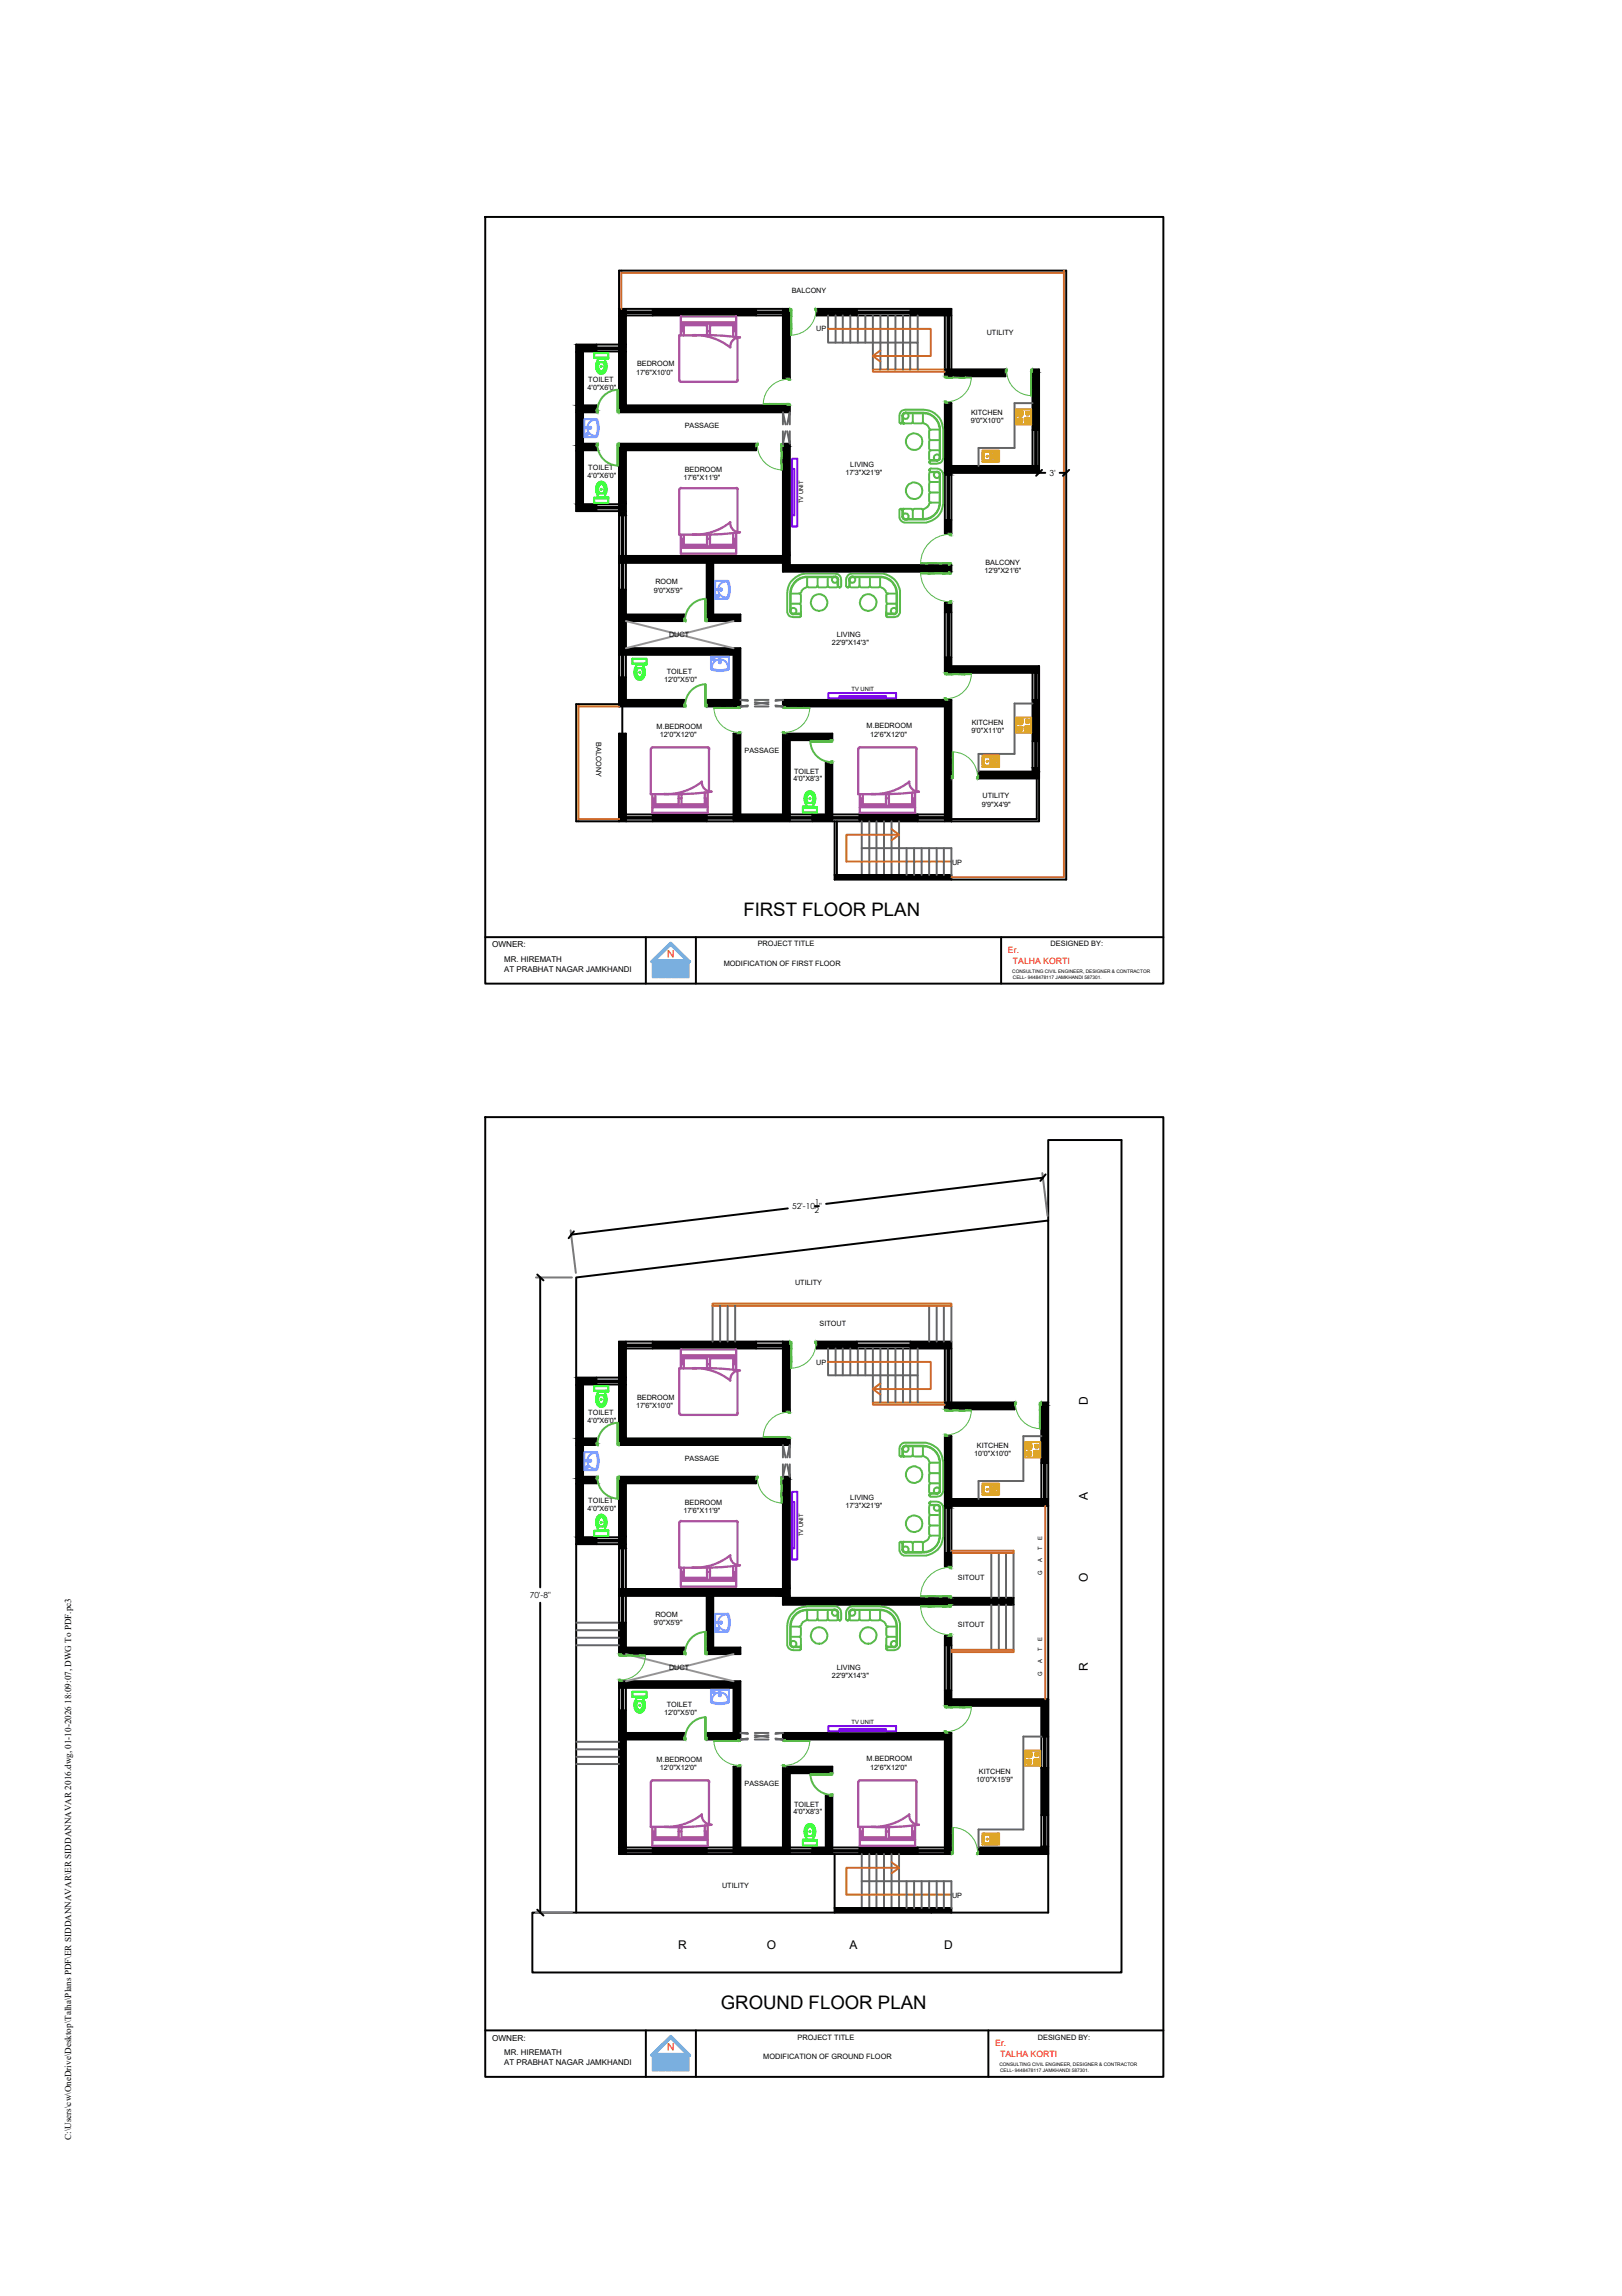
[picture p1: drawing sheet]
<svg xmlns="http://www.w3.org/2000/svg" width="210mm" height="297mm" viewBox="0 0 210 297" stroke-linecap="round" stroke-linejoin="round" font-family="sans-serif">
<defs><g id="words">
<g font-size="2.4">
<text x="96.2" y="118.5">FIRST FLOOR PLAN</text>
<text x="93.3" y="260">GROUND FLOOR PLAN</text>
</g>
<g font-size="1.6">
<text x="140.8" y="181.8" transform="rotate(-90 140.8 181.8)">D</text>
<text x="140.8" y="194" transform="rotate(-90 140.8 194)">A</text>
<text x="140.8" y="204.7" transform="rotate(-90 140.8 204.7)">O</text>
<text x="140.8" y="216.2" transform="rotate(-90 140.8 216.2)">R</text>
<text x="87.8" y="252.1">R</text>
<text x="99.2" y="252.1">O</text>
<text x="109.9" y="252.1">A</text>
<text x="122.2" y="252.1">D</text>
</g>
<g font-size="1.3" fill="#f00">
<text x="87.3" y="122.9" transform="rotate(-180 87.3 122.9)">N</text>
<text x="87.3" y="264.4" transform="rotate(-180 87.3 264.4)">N</text>
</g>
<text font-size="1.2" x="9.2" y="276.9" transform="rotate(-90 9.2 276.9)">C:\Users\cw\OneDrive\Desktop\Talha\Plans PDF\ER SIDDANNAVAR\ER SIDDANNAVAR 2016.dwg, 01-10-2026 18:09:07, DWG To PDF.pc3</text>
<g font-size="1.1">
<text x="135.8" y="61.6">3'</text>
<text x="63.7" y="122.5">OWNER:</text>
<text x="105.5" y="155.9">1</text>
<text x="102.5" y="156.4">52'-10 &quot;</text>
<text x="105.4" y="157">2</text>
<text x="68.6" y="206.7">70'-8&quot;</text>
<text x="63.7" y="264">OWNER:</text>
</g>
<g font-size="1.1" fill="#f00">
<text x="130.4" y="123.3">Er.</text>
<text x="131.1" y="124.7">TALHA KORTI</text>
<text x="128.8" y="264.7">Er.</text>
<text x="129.4" y="266.1">TALHA KORTI</text>
</g>
<g font-size="1">
<text x="65.2" y="124.5">MR. HIREMATH</text>
<text x="65.2" y="125.7">AT PRABHAT NAGAR JAMKHANDI</text>
<text x="93.7" y="124.9">MODIFICATION OF FIRST FLOOR</text>
<text x="98.1" y="122.4">PROJECT TITLE</text>
<text x="135.9" y="122.4">DESIGNED BY:</text>
<text x="103.2" y="263.9">PROJECT TITLE</text>
<text x="134.3" y="263.9">DESIGNED BY:</text>
<text x="65.2" y="265.9">MR. HIREMATH</text>
<text x="65.2" y="267.1">AT PRABHAT NAGAR JAMKHANDI</text>
<text x="98.8" y="266.4">MODIFICATION OF GROUND FLOOR</text>
</g>
<g font-size=".9">
<text x="102.5" y="37.9">BALCONY</text>
<text x="82.4" y="47.4">BEDROOM</text>
<text x="105.6" y="42.9">UP</text>
<text x="127.7" y="43.3">UTILITY</text>
<text x="76" y="50.5">4'0&quot;X6'0&quot;</text>
<text x="76.1" y="49.4">TOILET</text>
<text x="82.3" y="48.5">17'6&quot;X10'0&quot;</text>
<text x="125.7" y="53.7">KITCHEN</text>
<text x="88.6" y="55.4">PASSAGE</text>
<text x="125.6" y="54.7">9'0&quot;X10'0&quot;</text>
<text x="76" y="61.9">4'0&quot;X6'0&quot;</text>
<text x="76.1" y="60.8">TOILET</text>
<text x="88.4" y="62.1">17'6&quot;X11'9&quot;</text>
<text x="88.6" y="61">BEDROOM</text>
<text x="109.4" y="61.4">17'3&quot;X21'9&quot;</text>
<text x="110" y="60.4">LIVING</text>
<text x="84.6" y="76.7">9'0&quot;X5'9&quot;</text>
<text x="84.8" y="75.6">ROOM</text>
<text x="127.4" y="74.1">12'9&quot;X21'6&quot;</text>
<text x="127.5" y="73.1">BALCONY</text>
<text x="86.6" y="82.5">DUCT</text>
<text x="107.7" y="83.4">22'9&quot;X14'3&quot;</text>
<text x="108.3" y="82.4">LIVING</text>
<text x="86" y="88.2">12'0&quot;X5'0&quot;</text>
<text x="86.3" y="87.2">TOILET</text>
<text x="85" y="94.3">M.BEDROOM</text>
<text x="85.4" y="95.3">12'0&quot;X12'0&quot;</text>
<text x="112.2" y="94.2">M.BEDROOM</text>
<text x="112.6" y="95.3">12'6&quot;X12'0&quot;</text>
<text x="125.7" y="94.8">9'0&quot;X11'0&quot;</text>
<text x="125.7" y="93.8">KITCHEN</text>
<text x="77.1" y="96.1" transform="rotate(90 77.1 96.1)">BALCONY</text>
<text x="96.4" y="97.4">PASSAGE</text>
<text x="102.7" y="101.1">4'0&quot;X8'3&quot;</text>
<text x="102.8" y="100.1">TOILET</text>
<text x="127.1" y="104.4">9'9&quot;X4'9&quot;</text>
<text x="127.1" y="103.3">UTILITY</text>
<text x="123.2" y="111.8">UP</text>
<text x="102.9" y="166.3">UTILITY</text>
<text x="106.1" y="171.5">SITOUT</text>
<text x="105.6" y="176.5">UP</text>
<text x="76" y="184.1">4'0&quot;X6'0&quot;</text>
<text x="76.1" y="183">TOILET</text>
<text x="82.3" y="182.1">17'6&quot;X10'0&quot;</text>
<text x="82.4" y="181.1">BEDROOM</text>
<text x="88.6" y="189.1">PASSAGE</text>
<text x="126.1" y="188.3">10'0&quot;X10'0&quot;</text>
<text x="126.4" y="187.3">KITCHEN</text>
<text x="76" y="195.5">4'0&quot;X6'0&quot;</text>
<text x="76.1" y="194.5">TOILET</text>
<text x="88.4" y="195.7">17'6&quot;X11'9&quot;</text>
<text x="88.6" y="194.7">BEDROOM</text>
<text x="109.4" y="195">17'3&quot;X21'9&quot;</text>
<text x="110" y="194">LIVING</text>
<text x="84.8" y="209.3">ROOM</text>
<text x="124" y="204.4">SITOUT</text>
<text x="84.6" y="210.3">9'0&quot;X5'9&quot;</text>
<text x="124" y="210.5">SITOUT</text>
<text x="86" y="221.9">12'0&quot;X5'0&quot;</text>
<text x="86.3" y="220.8">TOILET</text>
<text x="86.6" y="216.1">DUCT</text>
<text x="107.7" y="217.1">22'9&quot;X14'3&quot;</text>
<text x="108.3" y="216">LIVING</text>
<text x="85" y="227.9">M.BEDROOM</text>
<text x="112.2" y="227.9">M.BEDROOM</text>
<text x="85.4" y="229">12'0&quot;X12'0&quot;</text>
<text x="96.4" y="231.1">PASSAGE</text>
<text x="102.8" y="233.7">TOILET</text>
<text x="112.6" y="228.9">12'6&quot;X12'0&quot;</text>
<text x="126.3" y="230.5">10'0&quot;X15'9&quot;</text>
<text x="126.7" y="229.5">KITCHEN</text>
<text x="102.7" y="234.7">4'0&quot;X8'3&quot;</text>
<text x="93.4" y="244.3">UTILITY</text>
<text x="123.2" y="245.5">UP</text>
</g>
<g font-size=".8">
<text x="103.9" y="65.1" transform="rotate(-90 103.9 65.1)">TV UNIT</text>
<text x="110.2" y="89.4">TV UNIT</text>
<text x="103.9" y="198.8" transform="rotate(-90 103.9 198.8)">TV UNIT</text>
<text x="134.9" y="203.7" transform="rotate(-90 134.9 203.7)">G</text>
<text x="134.9" y="202.1" transform="rotate(-90 134.9 202.1)">A</text>
<text x="134.9" y="200.5" transform="rotate(-90 134.9 200.5)">T</text>
<text x="134.9" y="199.2" transform="rotate(-90 134.9 199.2)">E</text>
<text x="134.9" y="215.2" transform="rotate(-90 134.9 215.2)">A</text>
<text x="134.9" y="213.6" transform="rotate(-90 134.9 213.6)">T</text>
<text x="134.9" y="212.3" transform="rotate(-90 134.9 212.3)">E</text>
<text x="134.9" y="216.8" transform="rotate(-90 134.9 216.8)">G</text>
<text x="110.2" y="223.1">TV UNIT</text>
</g>
<g font-size=".6">
<text x="131" y="125.8">CONSULTING CIVIL ENGINEER, DESIGNER &amp; CONTRACTOR</text>
<text x="131.1" y="126.6">CELL- 9448478117 JAMKHANDI 587301.</text>
<text x="129.3" y="267.3">CONSULTING CIVIL ENGINEER, DESIGNER &amp; CONTRACTOR</text>
<text x="129.4" y="268.1">CELL- 9448478117 JAMKHANDI 587301.</text>
</g>
</g></defs>
<!-- layer: 0 -->
<g fill="#000" stroke="#000" stroke-width=".13">
<path d="M80.1 40l.9 .8v-.8zM80.1 40l.9 .8h-.9z"/>
<path d="M84.5 40l13.3 .8v-.8zM84.5 40l13.3 .8h-13.3z"/>
<path d="M101.3 40l.9 .8v-.8zM101.3 40l.9 .8h-.9z"/>
<path d="M105.7 40l5.2 .3v-.3zM105.7 40l5.2 .3h-5.2z"/>
<path d="M117.8 40l5.3 .8v-.8zM117.8 40l5.3 .8h-5.3z"/>
<path d="M74.6 45.5l.9 7v-7zM74.6 45.5l.9 7h-.9z"/>
<path d="M74.6 53.3l.9 4.1v-4.1zM74.6 53.3l.9 4.1h-.9z"/>
<path d="M74.6 58.3l.9 6.9v-6.9zM74.6 58.3l.9 6.9h-.9z"/>
<path d="M74.6 44.6l2.6 .9v-.9zM74.6 44.6l2.6 .9h-2.6z"/>
<path d="M74.6 52.5l2.6 .5v-.5zM74.6 52.5l2.6 .5h-2.6z"/>
<path d="M74.6 53l2.6 .3v-.3zM74.6 53l2.6 .3h-2.6z"/>
<path d="M74.6 57.4l2.6 .3v-.3zM74.6 57.4l2.6 .3h-2.6z"/>
<path d="M74.6 57.7l2.6 .6v-.6zM74.6 57.7l2.6 .6h-2.6z"/>
<path d="M80.1 58.3l.9 6.9v-6.9zM80.1 58.3l.9 6.9h-.9z"/>
<path d="M80.1 40.8l.9 3.8v-3.8zM80.1 40.8l.9 3.8h-.9z"/>
<path d="M80.1 44.6l.9 .9v-.9zM80.1 44.6l.9 .9h-.9z"/>
<path d="M80.1 45.5l.9 7v-7zM80.1 45.5l.9 7h-.9z"/>
<path d="M80.1 57.4l17.7 .9v-.9zM80.1 57.4l17.7 .9h-17.7z"/>
<path d="M101.3 40.8l.9 8.1v-8.1zM101.3 40.8l.9 8.1h-.9z"/>
<path d="M80.1 52.5l22.1 .8v-.8zM80.1 52.5l22.1 .8h-22.1z"/>
<path d="M101.3 57.4l.9 .3v-.3zM101.3 57.4l.9 .3h-.9z"/>
<path d="M101.3 57.7l.9 14.2v-14.2zM101.3 57.7l.9 14.2h-.9z"/>
<path d="M105.7 40.3l5.2 .5v-.5zM105.7 40.3l5.2 .5h-5.2z"/>
<path d="M122.3 52.2l.8 8.1v-8.1zM122.3 52.2l.8 8.1h-.8z"/>
<path d="M122.3 47.8l7.8 .9v-.9zM122.3 47.8l7.8 .9h-7.8z"/>
<path d="M133.6 47.8l.9 .3v-.3zM133.6 47.8l.9 .3h-.9z"/>
<path d="M133.6 48.1l.9 7.5v-7.5zM133.6 48.1l.9 7.5h-.9z"/>
<path d="M74.6 65.2l2.6 .9v-.9zM74.6 65.2l2.6 .9h-2.6z"/>
<path d="M80.1 76.3l.9 3.2v-3.2zM80.1 76.3l.9 3.2h-.9z"/>
<path d="M80.1 65.2l.9 .9v-.9zM80.1 65.2l.9 .9h-.9z"/>
<path d="M80.1 66.1l.9 .6v-.6zM80.1 66.1l.9 .6h-.9z"/>
<path d="M80.1 79.5l8.4 .6v-.6zM80.1 79.5l8.4 .6h-8.4z"/>
<path d="M91.5 72.8l.8 6.7v-6.7zM91.5 72.8l.8 6.7h-.8z"/>
<path d="M91.5 79.5l4.3 .8v-.8zM91.5 79.5l4.3 .8h-4.3z"/>
<path d="M80.1 71.9l22.1 .9v-.9zM80.1 71.9l22.1 .9h-22.1z"/>
<path d="M101.3 72.8l.9 .3v-.3zM101.3 72.8l.9 .3h-.9z"/>
<path d="M122.3 67.3l.8 1.7v-1.7zM122.3 67.3l.8 1.7h-.8z"/>
<path d="M122.3 78l.8 1.2v-1.2zM122.3 78l.8 1.2h-.8z"/>
<path d="M122.3 61.2l.8 .2v-.2zM122.3 61.2l.8 .2h-.8z"/>
<path d="M101.3 73.1l21.8 .9v-.9zM101.3 73.1l21.8 .9h-21.8z"/>
<path d="M122.3 60.3l12.2 .9v-.9zM122.3 60.3l12.2 .9h-12.2z"/>
<path d="M80.1 80.3l.9 3.6v-3.6zM80.1 80.3l.9 3.6h-.9z"/>
<path d="M80.1 87.6l.9 3v-3zM80.1 87.6l.9 3h-.9z"/>
<path d="M80.1 94.9l.9 10.5v-10.5zM80.1 94.9l.9 10.5h-.9z"/>
<path d="M80.1 80.1l8.4 .2v-.2zM80.1 80.1l8.4 .2h-8.4z"/>
<path d="M80.1 90.6l8.4 .5v-.5zM80.1 90.6l8.4 .5h-8.4z"/>
<path d="M80.1 91.1l8.4 .3v-.3zM80.1 91.1l8.4 .3h-8.4z"/>
<path d="M80.1 83.9l15.7 .8v-.8zM80.1 83.9l15.7 .8h-15.7z"/>
<path d="M94.9 84.7l.9 5.9v-5.9zM94.9 84.7l.9 5.9h-.9z"/>
<path d="M91.5 90.6l4.3 .8v-.8zM91.5 90.6l4.3 .8h-4.3z"/>
<path d="M94.9 94.9l.9 10.5v-10.5zM94.9 94.9l.9 10.5h-.9z"/>
<path d="M101.3 95.8l.9 9.6v-9.6zM101.3 95.8l.9 9.6h-.9z"/>
<path d="M101.3 94.9l6.4 .9v-.9zM101.3 94.9l6.4 .9h-6.4z"/>
<path d="M106.9 98.7l.8 6.7v-6.7zM106.9 98.7l.8 6.7h-.8z"/>
<path d="M122.3 85l.8 1.2v-1.2zM122.3 85l.8 1.2h-.8z"/>
<path d="M101.3 90.6l21.8 .8v-.8zM101.3 90.6l21.8 .8h-21.8z"/>
<path d="M122.3 91.4l.8 14v-14zM122.3 91.4l.8 14h-.8z"/>
<path d="M122.3 86.2l12.2 .8v-.8zM122.3 86.2l12.2 .8h-12.2z"/>
<path d="M133.6 90.6l.9 5.3v-5.3zM133.6 90.6l.9 5.3h-.9z"/>
<path d="M133.6 99.4l.9 .4v-.4zM133.6 99.4l.9 .4h-.9z"/>
<path d="M126.6 99.8l7.9 .9v-.9zM126.6 99.8l7.9 .9h-7.9z"/>
<path d="M80.1 105.4l.9 .9v-.9zM80.1 105.4l.9 .9h-.9z"/>
<path d="M84.5 105.4l7 .9v-.9zM84.5 105.4l7 .9h-7z"/>
<path d="M94.9 105.4l7.3 .9v-.9zM94.9 105.4l7.3 .9h-7.3z"/>
<path d="M105.1 105.4l2.6 .9v-.9zM105.1 105.4l2.6 .9h-2.6z"/>
<path d="M111.2 105.4l7.6 .9v-.9zM111.2 105.4l7.6 .9h-7.6z"/>
<path d="M122.3 105.4l.8 .9v-.9zM122.3 105.4l.8 .9h-.8z"/>
<path d="M108 113.2l15.1 .6v-.6zM108 113.2l15.1 .6h-15.1z"/>
<path d="M74.6 179.1l.9 7v-7zM74.6 179.1l.9 7h-.9z"/>
<path d="M74.6 178.2l2.6 .9v-.9zM74.6 178.2l2.6 .9h-2.6z"/>
<path d="M80.1 173.6l.9 .9v-.9zM80.1 173.6l.9 .9h-.9z"/>
<path d="M80.1 174.5l.9 3.7v-3.7zM80.1 174.5l.9 3.7h-.9z"/>
<path d="M80.1 178.2l.9 .9v-.9zM80.1 178.2l.9 .9h-.9z"/>
<path d="M80.1 179.1l.9 7v-7zM80.1 179.1l.9 7h-.9z"/>
<path d="M84.5 173.6l13.3 .9v-.9zM84.5 173.6l13.3 .9h-13.3z"/>
<path d="M101.3 173.6l.9 .9v-.9zM101.3 173.6l.9 .9h-.9z"/>
<path d="M101.3 174.5l.9 8.1v-8.1zM101.3 174.5l.9 8.1h-.9z"/>
<path d="M105.7 173.6l5.2 .3v-.3zM105.7 173.6l5.2 .3h-5.2z"/>
<path d="M105.7 173.9l5.2 .6v-.6zM105.7 173.9l5.2 .6h-5.2z"/>
<path d="M117.8 173.6l5.3 .9v-.9zM117.8 173.6l5.3 .9h-5.3z"/>
<path d="M74.6 186.9l.9 4.2v-4.2zM74.6 186.9l.9 4.2h-.9z"/>
<path d="M74.6 191.9l.9 7v-7zM74.6 191.9l.9 7h-.9z"/>
<path d="M74.6 186.1l2.6 .6v-.6zM74.6 186.1l2.6 .6h-2.6z"/>
<path d="M74.6 186.7l2.6 .2v-.2zM74.6 186.7l2.6 .2h-2.6z"/>
<path d="M74.6 191.1l2.6 .2v-.2zM74.6 191.1l2.6 .2h-2.6z"/>
<path d="M74.6 191.3l2.6 .6v-.6zM74.6 191.3l2.6 .6h-2.6z"/>
<path d="M74.6 198.9l2.6 .9v-.9zM74.6 198.9l2.6 .9h-2.6z"/>
<path d="M80.1 191.9l.9 7v-7zM80.1 191.9l.9 7h-.9z"/>
<path d="M80.1 198.9l.9 .9v-.9zM80.1 198.9l.9 .9h-.9z"/>
<path d="M80.1 199.8l.9 .5v-.5zM80.1 199.8l.9 .5h-.9z"/>
<path d="M80.1 191.1l17.7 .8v-.8zM80.1 191.1l17.7 .8h-17.7z"/>
<path d="M80.1 186.1l22.1 .8v-.8zM80.1 186.1l22.1 .8h-22.1z"/>
<path d="M101.3 191.1l.9 .2v-.2zM101.3 191.1l.9 .2h-.9z"/>
<path d="M101.3 191.3l.9 14.3v-14.3zM101.3 191.3l.9 14.3h-.9z"/>
<path d="M122.3 185.8l.8 8.1v-8.1zM122.3 185.8l.8 8.1h-.8z"/>
<path d="M122.3 194.8l.8 .3v-.3zM122.3 194.8l.8 .3h-.8z"/>
<path d="M122.3 181.4l9 .9v-.9zM122.3 181.4l9 .9h-9z"/>
<path d="M134.8 181.4l.9 .4v-.4zM134.8 181.4l.9 .4h-.9z"/>
<path d="M134.8 181.8l.9 7.5v-7.5zM134.8 181.8l.9 7.5h-.9z"/>
<path d="M122.3 193.9l13.4 .9v-.9zM122.3 193.9l13.4 .9h-13.4z"/>
<path d="M80.1 209.9l.9 3.2v-3.2zM80.1 209.9l.9 3.2h-.9z"/>
<path d="M80.1 213.1l8.4 .6v-.6zM80.1 213.1l8.4 .6h-8.4z"/>
<path d="M80.1 213.7l8.4 .3v-.3zM80.1 213.7l8.4 .3h-8.4z"/>
<path d="M91.5 206.5l.8 6.6v-6.6zM91.5 206.5l.8 6.6h-.8z"/>
<path d="M80.1 217.5l15.7 .9v-.9zM80.1 217.5l15.7 .9h-15.7z"/>
<path d="M94.9 218.4l.9 5.8v-5.8zM94.9 218.4l.9 5.8h-.9z"/>
<path d="M91.5 213.1l4.3 .9v-.9zM91.5 213.1l4.3 .9h-4.3z"/>
<path d="M80.1 205.6l21.2 .9v-.9zM80.1 205.6l21.2 .9h-21.2z"/>
<path d="M101.3 205.6l.9 .9v-.9zM101.3 205.6l.9 .9h-.9z"/>
<path d="M101.3 206.5l.9 .2v-.2zM101.3 206.5l.9 .2h-.9z"/>
<path d="M122.3 211.7l.8 1.2v-1.2zM122.3 211.7l.8 1.2h-.8z"/>
<path d="M122.3 218.7l.8 1.1v-1.1zM122.3 218.7l.8 1.1h-.8z"/>
<path d="M122.3 200.9l.8 1.7v-1.7zM122.3 200.9l.8 1.7h-.8z"/>
<path d="M101.3 206.7l29.9 .9v-.9zM101.3 206.7l29.9 .9h-29.9z"/>
<path d="M122.3 219.8l13.4 .9v-.9zM122.3 219.8l13.4 .9h-13.4z"/>
<path d="M80.1 221.3l.9 2.9v-2.9zM80.1 221.3l.9 2.9h-.9z"/>
<path d="M80.1 225l.9 14v-14zM80.1 225l.9 14h-.9z"/>
<path d="M80.1 239l.9 .9v-.9zM80.1 239l.9 .9h-.9z"/>
<path d="M80.1 224.2l8.4 .8v-.8zM80.1 224.2l8.4 .8h-8.4z"/>
<path d="M84.5 239l7 .9v-.9zM84.5 239l7 .9h-7z"/>
<path d="M91.5 224.2l4.3 .8v-.8zM91.5 224.2l4.3 .8h-4.3z"/>
<path d="M94.9 228.6l.9 10.4v-10.4zM94.9 228.6l.9 10.4h-.9z"/>
<path d="M101.3 229.4l.9 9.6v-9.6zM101.3 229.4l.9 9.6h-.9z"/>
<path d="M94.9 239l7.3 .9v-.9zM94.9 239l7.3 .9h-7.3z"/>
<path d="M101.3 228.6l6.4 .8v-.8zM101.3 228.6l6.4 .8h-6.4z"/>
<path d="M106.9 232.3l.8 6.7v-6.7zM106.9 232.3l.8 6.7h-.8z"/>
<path d="M105.1 239l2.6 .9v-.9zM105.1 239l2.6 .9h-2.6z"/>
<path d="M111.2 239l7.6 .9v-.9zM111.2 239l7.6 .9h-7.6z"/>
<path d="M101.3 224.2l21.8 .8v-.8zM101.3 224.2l21.8 .8h-21.8z"/>
<path d="M122.3 225l.8 14v-14zM122.3 225l.8 14h-.8z"/>
<path d="M122.3 239l.8 .9v-.9zM122.3 239l.8 .9h-.8z"/>
<path d="M134.8 220.7l.9 4v-4zM134.8 220.7l.9 4h-.9z"/>
<path d="M134.8 228.7l.9 6.1v-6.1zM134.8 228.7l.9 6.1h-.9z"/>
<path d="M134.8 238.9l.9 .1v-.1zM134.8 238.9l.9 .1h-.9z"/>
<path d="M126.6 239l9.1 .9v-.9zM126.6 239l9.1 .9h-9.1z"/>
<path d="M108 246.8l15.1 .6v-.6zM108 246.8l15.1 .6h-15.1z"/>
</g>
<g fill="none" stroke="#000" stroke-width=".25">
<path d="M62.8 28.1h87.8v99.2h-87.8zM80.1 40v13.3h22.1v-.8h-21.2v-11.7h20.3M81 40v.8M84.5 40v.8M97.8 40v.8M101.3 40v8.9h.9v-8.9h-22.1v-5h57.9v78.8h-30v-7.5M110.9 40v.8M117.8 40v.8M77.2 45h2.9v.2h-2.9zM77.2 44.6v.9M80.1 45.5h-4.6v7h1.7v.8h-1.7v4.1h1.7v.9h-1.7v6.9h4.6M80.1 44.6h-5.5v21.5h5.5"/>
<path d="M81 40.3h3.5v.2h-3.5zM97.8 40.3h3.5v.2h-3.5zM110.9 40.3h6.9v.2h-6.9zM122.3 47.8h7.8v.9h-7.8v-7.9h-16.6v-.8h17.4v7.8M122.3 40.8h.8M122.6 40.8h.2v7h-.2zM133.6 55.6h.9M134 55.6h.2v4.7h-.2zM77.2 65.6h2.9v.2h-2.9zM77.2 65.2v.9M80.1 71.9h21.2v-14.5h.9v15.7h20.9v.9h-21.8v-1.2h-9v6.7h3.5v.8h-4.3v-7.5h-11.4M80.1 66.7h.9"/>
<path d="M80.1 76.3h.9M80.4 66.7h.3v5.2h-.3zM80.4 72.8h.3v3.5h-.3zM81 71.9v-13.6h16.8v-.9h-17.7v34h8.4v-.8h-7.5v-5.9M81 72.8v6.7h7.5v.8h-7.5v3.6h14.8v7.5h-4.3v-.8h3.4v-5.9h-14.8M122.3 61.4h.8M122.3 67.3h.8M122.3 79.2h.8M122.6 61.4h.2v5.9h-.2zM122.6 79.2h.2v5.8h-.2zM133.6 60.3v-12.5h.9v13.4M134.5 60.3h-11.4v-8.1h-.8v16.8h.8v-7.8h12.2"/>
<path d="M134.8 60.8l-.7 .8M137.1 61.2h.9M138.4 60.8l-.8 .8M80.1 87.6h.9M80.4 84.7h.3v2.9h-.3zM80.5 91.4v3.5M122.3 85h.8M133.6 87v12.8h-7v.9h7.9M133.6 90.6h.9M133.6 95.9h.9M133.6 99.4h.9M134 95.9h.2v3.5h-.2z"/>
<path d="M134 87h.2v3.6h-.2zM134.5 87h-12.2v-9h.8v8.2h11.4v20.1h-59.9v-15.2h5.5M80.1 106.3v-11.4h.9v11.4M81 105.7h3.5v.2h-3.5zM81 105.4h13.9M84.5 105.4v.9M91.5 105.7h3.4v.2h-3.4zM91.5 105.4v.9M94.9 106.3v-11.4h.9v10.5h5.5v-10.5h6.4v.9h-5.5v10.5M102.2 105.7h2.9v.2h-2.9zM102.2 105.4h4.7v-6.7h.8v7.6M105.1 105.4v.9"/>
<path d="M107.7 105.7h3.5v.2h-3.5zM107.7 105.4h14.6M108 113.2h15.1v.6M108.3 106.3v6.9M111.2 105.4v.9M118.8 105.7h3.5v.2h-3.5zM118.8 105.4v.9M122.3 106.3v-14.9h-21v-.8h21.8v15.7M134.2 100.7v5.3h-11.1M62.8 121.2h87.8M83.6 121.2v6.1M90.1 121.2v6.1"/>
<path d="M129.6 121.2v6.1M62.8 144.5h87.8v124.2h-87.8zM74.3 159.3l-.7 .9M102 156.3l-28.1 3.4M105.5 156h.5M135 152.4l-28.1 3.3M135.3 151.9l-.7 .9M135.7 157.9v-10.4h9.4v107.7h-76.2v-7.8h66.8v-66M69.5 164.9l.8 .8M69.9 165.3v40.1M74.6 178.2v-12.9l61.1-7.4v23.5M74.6 178.2v69.2"/>
<path d="M74.6 178.2h5.5M77.2 178.6h2.9v.2h-2.9zM77.2 178.2v.9M80.1 179.1h-4.6v7h1.7v.8h-1.7v4.2h1.7v.8h-1.7v7h4.6M81 173.9h3.5v.3h-3.5zM81 173.6v.9M84.5 173.6v.9M97.8 173.9h3.5v.3h-3.5zM97.8 173.6v.9M101.3 173.6v9h.9v-9h-22.1v4.6M101.3 174.5h-20.3v11.6h21.2v.8h-22.1v-8.7M110.9 173.9h6.9v.3h-6.9z"/>
<path d="M110.9 173.6v.9M117.8 173.6v.9M122.3 174.5h.8M122.6 174.5h.2v6.9h-.2zM74.6 199.8h5.5M77.2 199.2h2.9v.2h-2.9zM77.2 198.9v.9M101.3 191.1h.9v15.6h29v.9h-29.9zM122.3 181.4h9v.9h-9v-7.8h-16.6v-.9h17.4v7.8M122.3 195.1h.8M122.6 195.1h.2v5.8h-.2zM134.8 189.3h.9"/>
<path d="M135.1 189.3h.2v4.6h-.2zM135.7 193.9h-12.6v-8.1h-.8v16.8h.8v-7.8h12.6M135.7 181.4h-.9v12.5M69.9 207.3v40.1M80.1 218.4h14.8v5.8h-3.4v.8h4.3v-7.5h-15.7v22.4h43v-15.7h-21.8v.8h21v14.9M80.1 206.5h11.4v7.5h4.3v-.9h-3.5v-6.6h9M80.1 205.6h21.2M80.1 200.3h.9M80.1 209.9h.9M80.4 218.4h.3v2.9h-.3zM80.4 200.3h.3v5.3h-.3zM80.4 206.5h.3v3.4h-.3z"/>
<path d="M81 205.6v-13.7h16.8v-.8h-17.7v22.9h8.4v-.9h-7.5v-6.6M81 218.4v5.8h7.5v.8h-7.5v14.9M122.3 200.9h.8M122.3 212.9h.8M122.3 218.7h.8M122.6 212.9h.2v5.8h-.2zM135.7 219.8h-12.6v-8.1h-.8v9h12.5v18.3h-8.2v.9h9.1M80.1 221.3h.9M81 239.4h3.5v.2h-3.5zM81 239h13.9M84.5 239v.9M91.5 239.4h3.4v.2h-3.4z"/>
<path d="M91.5 239v.9M94.9 239.9v-11.3h.9v10.4h5.5v-10.4h6.4v.8h-5.5v10.5M102.2 239.4h2.9v.2h-2.9zM102.2 239h4.7v-6.7h.8v7.6M105.1 239v.9M107.7 239.4h3.5v.2h-3.5zM107.7 239h14.6M108 239.9v7.5M111.2 239v.9M118.8 239.4h3.5v.2h-3.5zM118.8 239v.9M134.8 234.8h.9"/>
<path d="M134.8 238.9h.9M134.8 224.7h.9M134.8 228.7h.9M135.1 234.8h.2v4.1h-.2zM135.1 224.7h.2v4h-.2zM69.5 247.1l.8 .7M108 246.8h15.1v.6M62.8 262.7h87.8M83.6 262.7v6M90.1 262.7v6M127.9 262.7v6"/>
</g>
<g fill="none" stroke="#cd6928" stroke-width=".25">
<path d="M80.4 35v5M80.4 35.3h57.3M137.7 35v78.5h-14.6M107.2 42.5h13.3v3.6h-7.5M113.9 45.3l-.9 .8 .9 .7M122.3 47.8h-9.3v.3h9.3M74.9 91.1v15.2M74.9 91.4h5.2M74.9 106h5.2M115.4 107.3l.9 .7-.9 .7M116.3 108h-6.8v3.5h13.6M92.2 168.7h30.9v.3h-30.9z"/>
<path d="M107.2 176.2h13.3v3.5h-7.5M113.9 179l-.9 .7 .9 .7M122.3 181.4h-9.3v.3h9.3M135.3 194.8v25M123.1 200.6h8.1v.3h-8.1M123.1 213.4h8.1v.3h-8.1M115.4 240.9l.9 .7-.9 .8M116.3 241.6h-6.8v3.5h13.6"/>
</g>
<g fill="none" stroke="#636466" stroke-width=".25">
<path d="M101.3 54.9v-1.6l.4 1.6M101.3 55.8v1.6l.4-1.6M101.9 55.8l.3 1.6v-1.6M101.9 54.9l.3-1.6v1.6M107.2 40.8v3.5h11.6v3.5M108.1 40.8v3.5M109.1 40.8v3.5M110 40.8v3.5M111 40.8v3.5M112 40.8v3.5M113 40.8v7M113.9 40.8v7"/>
<path d="M114.9 40.8v7M115.9 40.8v7M116.9 40.8v7M117.8 40.8v7M118.8 40.8v3.5M133.6 52.2h-2.3v5.8h-4.7v2.3M96.7 90.6h-.9l1 .1M96.8 91.3l-1 .1h.9M97.7 90.6h1.8M97.7 90.8l1.8 .3M97.7 91.4h1.8M99.5 90.8l-1.8 .3"/>
<path d="M100.3 91.3l1 .1h-.9M100.4 90.6h.9l-1 .1M133.6 91h-2.3v6.5h-4.7v2.3M111.5 106.3v6.9M111.5 109.7h11.6v3.5M112.5 106.3v6.9M113.4 106.3v6.9M114.4 106.3v6.9M115.4 106.3v6.9M116.3 106.3v6.9M117.3 109.7v3.5M118.3 109.7v3.5"/>
<path d="M119.3 109.7v3.5M120.2 109.7v3.5M121.2 109.7v3.5M122.1 109.7v3.5M92.2 169v4.6M93.2 169v4.6M94.2 169v4.6M95.1 169v4.6M107.2 174.5v3.4h11.6v3.5M108.1 174.5v3.4M109.1 174.5v3.4M110 174.5v3.4"/>
<path d="M111 174.5v3.4M112 174.5v3.4M113 174.5v6.9M113.9 174.5v6.9M114.9 174.5v6.9M115.9 174.5v6.9M116.9 174.5v6.9M117.8 174.5v6.9M118.8 174.5v3.4M120.2 169v4.6M121.2 169v4.6M122.1 169v4.6"/>
<path d="M123.1 169v4.6M101.3 188.6v-1.7l.4 1.7M101.3 189.4v1.7l.4-1.7M101.9 189.4l.3 1.7v-1.7M101.9 188.6l.3-1.7v1.7M134.8 185.8h-2.4v5.8h-5.8v2.3M74.6 209.9h5.5M74.6 210.9h5.5M74.6 211.9h5.5M74.6 212.9h5.5M128.3 200.9v5.8M128.3 207.6v5.8"/>
<path d="M129.3 200.9v5.8M129.3 207.6v5.8M130.2 200.9v5.8M130.2 207.6v5.8M131.2 200.9v5.8M131.2 207.6v5.8M74.6 225.3h5.5M74.6 226.3h5.5M74.6 227.3h5.5M74.6 228.2h5.5M96.7 224.2h-.9l1 .1M96.8 224.9l-1 .1h.9"/>
<path d="M97.7 224.2h1.8M97.7 224.5l1.8 .2M97.7 225h1.8M99.5 224.5l-1.8 .2M100.3 224.9l1 .1h-.9M100.4 224.2h.9l-1 .1M111.5 239.9v6.9M112.5 239.9v6.9M113.4 239.9v6.9M114.4 239.9v6.9M115.4 239.9v6.9M116.3 239.9v6.9"/>
<path d="M134.8 224.7h-2.4v12h-5.8v2.3M111.5 243.4h11.6v3.4M117.3 243.4v3.4M118.3 243.4v3.4M119.3 243.4v3.4M120.2 243.4v3.4M121.2 243.4v3.4M122.1 243.4v3.4"/>
</g>
<path d="M81 80.3l13.9 3.6M94.9 80.3l-13.9 3.6M81 214l13.9 3.5M94.9 214l-13.9 3.5" fill="none" stroke="#939598" stroke-width=".25"/>
<!-- layer: FUR -->
<g fill="none" stroke="#58ba48" stroke-width=".25">
<path d="M116.6 54.8l-.1-.1a1.78 1.78 0 0 1 .2-1.6l.6-.1a10.1 10.1 0 0 1 3 .1 2.62 2.62 0 0 1 1.8 2.6v3.5a.84 .84 0 0 1-1.1 .8h-.5l-.3-.2M116.8 54.6v-.8l.1-.3 .3-.1h2.2a2.22 2.22 0 0 1 2.2 2.5v3a.49 .49 0 0 1-.5 .7h-.8l-.1 .2M116.9 54.6v-.5a.46 .46 0 0 1 .3-.6h.3a6.6 6.6 0 0 1 3 .2 2.07 2.07 0 0 1 1.1 2v3.5l-.1 .3h-1M118.1 53.6v1.1h.1l1.1 .1 .1-.2M118.1 54.6a.25 .25 0 0 1-.3 .2h-.9l-.1-.2 .2 .2h-.4M119.4 53.6v1.1l.2 .1a.91 .91 0 0 1 .7 .8h1.1M120.2 59.8h.1M120.5 55.6h-.2a1.5 1.5 0 0 0 0 1.3h.1h1M120.5 56.9l-.3 .2 .1 1.1 .1 .1h1M120.5 58.3l-.3 .2v.9l.3 .2M103.4 76.8h.2a1.44 1.44 0 0 1 0 1.2l-.1 .1h-1M103.4 78.1l.2 .2v1v.1l-.2 .1 .2-.3v.4"/>
<path d="M104.5 74.8v1.1a1.47 1.47 0 0 0-.9 .9h-1.1M105.8 74.8v1l-.2 .2a1.49 1.49 0 0 1-1.1-.1v-.1M107.1 74.8v1l-.1 .1-1.1 .1-.1-.2M107.1 75.8l.2 .2h1l.2-.2M108.4 75.8v-.8l-.2-.3h-3.6a2.11 2.11 0 0 0-2.3 2.2v2.3l.3 .2h.8M108.6 76l-.1-.1v-.8a.5 .5 0 0 0-.7-.5h-3.1a2.24 2.24 0 0 0-2.5 2.3v2.1l.1 .3a.53 .53 0 0 0 .7 .2h.5M108.6 76h.1M108.6 76l.3-.2v-.5a.83 .83 0 0 0-.9-1.1h-3.4a2.59 2.59 0 0 0-2.7 2.6v2.4a.77 .77 0 0 0 .8 .6h.8l.1-.1M109.7 76l.2-.2v-.7a.5 .5 0 0 1 .7-.5h3a2.24 2.24 0 0 1 2.5 2.3v2.1l-.1 .3a.49 .49 0 0 1-.6 .2h-.5M109.7 76h.1M109.7 76h-.1a1.3 1.3 0 0 1 .4-1.7l3.8-.1a2.59 2.59 0 0 1 2.7 2.6v2.3a.76 .76 0 0 1-.8 .7h-.9l-.1-.1M109.9 75.8l.2 .2h.9l.2-.2"/>
<path d="M110 75.8v-.4a.46 .46 0 0 1 .3-.7h3.5a2.11 2.11 0 0 1 2.2 2.2v2.3l-.3 .2h-.8M111.2 74.8v1l.2 .2a1.49 1.49 0 0 0 1.1-.1l.1-.1M112.6 74.8v1l.2 .2a1.43 1.43 0 0 0 1-.1l.1-.1M113.9 74.8v1.1a1.56 1.56 0 0 1 .9 .9h1.1M114.9 76.8h-.1a1.44 1.44 0 0 0-.1 1.2l.2 .1h1M114.9 78.1l-.2 .2v1v.1l.2 .1-.2-.3v.4M116.6 65.8h.4l-.2 .2 .1-.2h.9a.25 .25 0 0 1 .3 .2M119.4 66l-.1-.2-1.1 .1-.1 .1v1M120.2 60.8l.2 .2h.7a.47 .47 0 0 1 .5 .2 .47 .47 0 0 1 0 .5v3a2.24 2.24 0 0 1-2.2 2.5h-2.3l-.2-.1-.1-.3v-.8M120.2 60.8h.1M120.2 60.8v-.1a1.37 1.37 0 0 1 1.8 .5l.1 3.7a2.59 2.59 0 0 1-2.7 2.7h-2.1a.74 .74 0 0 1-.9-.8v-.8l.2-.2M120.5 61l-.3 .3v.8l.3 .3"/>
<path d="M120.5 61.1h.8l.3 .3v3.5a2.11 2.11 0 0 1-2.2 2.2h-2.2a.46 .46 0 0 1-.3-.6v-.5M121.4 63.7h-1l-.2 .2a1.43 1.43 0 0 0 .1 1.1h.2M121.4 65l-1.1 .1a1.27 1.27 0 0 1-.8 .8l-.1 1.1M121.4 62.4h-1l-.2 .2a1.49 1.49 0 0 0 .1 1.1h.2M116.6 188.4h-.1a1.78 1.78 0 0 1 .2-1.6l.3-.2h.3a10.1 10.1 0 0 1 3 .2 2.62 2.62 0 0 1 1.8 2.6v3.4a.84 .84 0 0 1-1.1 .8h-.5l-.3-.2M116.6 199.5h.4l-.2 .2 .1-.2h.9a.25 .25 0 0 1 .3 .2M116.8 188.3v-.8l.1-.4 .3-.1h2.2a2.22 2.22 0 0 1 2.2 2.5v3.1a.47 .47 0 0 1 0 .5 .47 .47 0 0 1-.5 .2h-.8l-.1 .1M116.9 188.2v-.4a.46 .46 0 0 1 .3-.7h.3a6.6 6.6 0 0 1 3 .3 2.07 2.07 0 0 1 1.1 2v3.5l-.3 .3h-.8M118.1 187.3v1l.1 .1h1.1l.1-.2M118.1 188.2a.25 .25 0 0 1-.3 .2h-.9l-.1-.2 .2 .2h-.4M119.4 187.3l.1 1a1.22 1.22 0 0 1 .8 .9h1.1M119.4 199.7l-.1-.2h-1.1l-.1 .1v1.1"/>
<path d="M120.2 193.4h.1M120.2 194.5l.2 .2h.7a.43 .43 0 0 1 .5 .1 .43 .43 0 0 1 0 .5v3.1a2.24 2.24 0 0 1-2.2 2.5h-2.2l-.3-.1-.1-.4v-.8M120.2 194.5h.1M120.2 194.5v-.1a1.37 1.37 0 0 1 1.8 .4l.1 3.7a2.59 2.59 0 0 1-2.7 2.8h-2.1a.74 .74 0 0 1-.9-.8v-.9l.2-.1M120.5 189.2l-.2 .1a1.5 1.5 0 0 0 0 1.2l.2 .1h.9M120.5 190.6l-.3 .1 .1 1.1 .1 .1h1M120.5 191.9l-.3 .2v.9l.3 .3M120.5 194.7l-.3 .2v.9l.3 .2M120.5 194.7h.8l.3 .3v3.5a2.11 2.11 0 0 1-2.2 2.3h-2.2a.46 .46 0 0 1-.3-.7v-.4M121.4 197.4h-1l-.2 .2a1.43 1.43 0 0 0 .1 1l.2 .1M121.4 198.7h-1.1a1.27 1.27 0 0 1-.8 .9l-.1 1.1M121.4 196h-1l-.2 .2a1.49 1.49 0 0 0 .1 1.1l.2 .1"/>
<path d="M103.4 210.4l.2 .1a1.44 1.44 0 0 1 0 1.2l-.1 .1h-1M103.4 211.8l.2 .2v.9l-.2 .2 .2-.2v.4M104.5 208.4v1.2h-.2a.87 .87 0 0 0-.7 .7l-.1 .1h-1M105.8 208.4v1.1l-.2 .1a1.49 1.49 0 0 1-1.1 0v-.2M107.1 208.4v1.1l-.1 .1h-1.1l-.1-.2M107.1 209.4l.2 .2h1l.2-.2M108.4 209.4v-.6a.41 .41 0 0 0-.4-.5h-3.4a2.3 2.3 0 0 0-2.3 2.8v1.7l.3 .2h.8M108.6 209.6h-.1v-.9a.5 .5 0 0 0-.7-.5h-3.1a2.24 2.24 0 0 0-2.5 2.3v2.2l.1 .2 .4 .2h.8M108.6 209.6h.1M108.6 209.6l.3-.1v-.6a.88 .88 0 0 0-.9-1.1h-3.4a2.59 2.59 0 0 0-2.7 2.6v2.2a.82 .82 0 0 0 .8 .9 1.05 1.05 0 0 0 .9-.1v-.1M109.7 209.6l.2-.1v-.8a.5 .5 0 0 1 .7-.5h3a2.24 2.24 0 0 1 2.5 2.3v2.2l-.1 .2-.3 .2h-.8M109.7 209.6h.1"/>
<path d="M109.7 209.6h-.1a1.37 1.37 0 0 1 .4-1.7l3.8-.1a2.59 2.59 0 0 1 2.7 2.6v2.2a.72 .72 0 0 1-.8 .9h-.9l-.1-.2M109.9 209.4l.2 .2h.9l.2-.2M110 209.4v-.4a.52 .52 0 0 1 .3-.7h3.5a2.3 2.3 0 0 1 2.2 2.8v1.7l-.3 .2h-.8M111.2 208.4v1.1l.2 .1a1.49 1.49 0 0 0 1.1 0l.1-.2M112.6 208.4v1.1l.2 .1a1.43 1.43 0 0 0 1 0l.1-.2M113.9 208.4v1.1l.2 .1a.87 .87 0 0 1 .6 .7l.2 .1h1M114.9 210.4l-.1 .1a1.44 1.44 0 0 0-.1 1.2l.2 .1h1M114.9 211.8l-.2 .2v.9l.2 .2-.2-.2v.4"/>
<circle cx="117.2" cy="53.8" r=".41"/>
<circle cx="118.3" cy="57.2" r="1.07"/>
<circle cx="121.3" cy="59.2" r=".41"/>
<circle cx="102.7" cy="79.1" r=".41"/>
<circle cx="106" cy="78" r="1.06"/>
<circle cx="108.1" cy="75" r=".42"/>
<circle cx="110.3" cy="75" r=".41"/>
<circle cx="112.4" cy="78" r="1.07"/>
<circle cx="115.7" cy="79.1" r=".41"/>
<circle cx="117.2" cy="66.8" r=".42"/>
<circle cx="118.3" cy="63.5" r="1.07"/>
<circle cx="121.3" cy="61.4" r=".39"/>
<circle cx="117.2" cy="187.4" r=".42"/>
<circle cx="118.3" cy="190.8" r="1.06"/>
<circle cx="118.3" cy="197.1" r="1.07"/>
<circle cx="121.3" cy="192.8" r=".41"/>
<circle cx="121.3" cy="195.1" r=".39"/>
<circle cx="102.7" cy="212.7" r=".41"/>
<circle cx="106" cy="211.6" r="1.05"/>
<circle cx="108.1" cy="208.6" r=".42"/>
<circle cx="110.3" cy="208.6" r=".41"/>
<circle cx="112.4" cy="211.6" r="1.06"/>
<circle cx="115.7" cy="212.7" r=".41"/>
<circle cx="117.2" cy="200.5" r=".42"/>
</g>
<!-- layer: FURN -->
<path d="M102.5 59.4h.7v8.7h-.7zM102.5 60.7h.3v6h-.3zM107.2 89.7h8.8v.6h-8.8zM108.6 90h6.1v.3h-6.1zM102.5 193h.7v8.8h-.7zM102.5 194.3h.3v6h-.3zM107.2 223.3h8.8v.7h-8.8zM108.6 223.7h6.1v.3h-6.1z" fill="none" stroke="#7f00ff" stroke-width=".25"/>
<!-- layer: 0 -->
<g fill="none" stroke="#a953a0" stroke-width=".3">
<path d="M87.9 49.2l.2 .2M88.1 43.4v-2.5h7.2v2.7M88.1 41.7h7.2M88.5 42.8h-.2v-.9h6.8v.9h-.2M89.6 43.4a7.4 7.4 0 0 1 4.9 1.6M89.6 43.4a34.4 34.4 0 0 1 6.2 .3M90.1 43.4h-2.2v5.8M91.5 43.3v-1.2h-3v1.3M91.5 42.8h.4M91.9 43.3v-1.2h3v1.5M95.4 43.7v5.5M95.5 49.2l-.2 .2h-7.2"/>
<path d="M95.8 43.6a1.21 1.21 0 0 0-1.3 1.3M87.9 63.3v5.9h2.2M88.1 70.9h7.2M88.1 63.2h7.2M88.1 63.1l-.2 .2M88.5 69.7h-.2v1h6.8v-1h-.2M88.5 69.2v1.3h3v-1.3M91.5 69.7h.4M94.5 67.6a1.21 1.21 0 0 0 1.3 1.3M94.5 67.6a7.4 7.4 0 0 1-4.9 1.6M94.9 69v1.5h-3v-1.3M95.3 69v2.6h-7.2v-2.4"/>
<path d="M95.3 63.1l.2 .2M95.4 63.3v5.6M95.8 68.9a34.4 34.4 0 0 1-6.2 .2M84.2 96.9v5.8h2.3M84.3 96.9l.1-.2h7.2l.2 .2M91.8 96.9v5.5M111.1 96.9v5.8h2.2M111.3 96.7h7.1M111.3 96.7l-.2 .2M118.4 96.7l.2 .2M118.6 96.9v5.5M84.4 104.4h7.2"/>
<path d="M84.8 103.3h-.2v.9h6.8v-.9h-.2M84.8 102.7v1.4h3v-1.4M87.8 103.3h.4M90.8 101.1a1.21 1.21 0 0 0 1.3 1.3M90.8 101.1a7.4 7.4 0 0 1-4.9 1.6M91.2 102.5v1.6h-3v-1.4M91.6 102.5v2.7h-7.2v-2.5M92.1 102.4a34.4 34.4 0 0 1-6.2 .3M111.3 104.4h7.1M111.6 103.3h-.2v.9h6.8v-.9h-.2M111.6 102.7v1.4h3.1v-1.4M114.7 103.3h.3"/>
<path d="M117.7 101.1a1.21 1.21 0 0 0 1.2 1.3M117.7 101.1a7.4 7.4 0 0 1-4.9 1.6M118 102.5v1.6h-3v-1.4M118.4 102.5v2.7h-7.1v-2.5M118.9 102.4a34.4 34.4 0 0 1-6.1 .3M88.1 177v-2.4h7.2v2.6M88.1 175.3h7.2M88.5 176.5h-.2v-1h6.8v1h-.2M89.6 177a7.4 7.4 0 0 1 4.9 1.6 1.21 1.21 0 0 1 1.3-1.3M89.6 177a34.4 34.4 0 0 1 6.2 .3M90.1 177h-2.2v5.9M91.5 177v-1.3h-3v1.3"/>
<path d="M91.5 176.5h.4M91.9 177v-1.3h3v1.5M95.4 177.3v5.6M87.9 197v5.8h2.2M87.9 182.9l.2 .1M88.1 196.8h7.2M88.1 196.8l-.2 .2M95.3 196.8l.2 .2M95.4 197v5.5M95.5 182.9l-.2 .1h-7.2M88.1 204.5h7.2M88.5 203.4h-.2v.9h6.8v-.9h-.2"/>
<path d="M88.5 202.8v1.3h3v-1.2M91.5 203.4h.4M94.5 201.2a1.21 1.21 0 0 0 1.3 1.3M94.5 201.2a7.4 7.4 0 0 1-4.9 1.6M94.9 202.6v1.5h-3v-1.3M95.3 202.6v2.7h-7.2v-2.5M95.8 202.5a34.4 34.4 0 0 1-6.2 .3M84.2 230.5v5.8h2.3M84.3 230.5l.1-.2h7.2l.2 .2M84.4 238h7.2M84.8 236.9h-.2v1h6.8v-1h-.2M84.8 236.3v1.4h3v-1.3"/>
<path d="M87.8 236.9h.4M91.2 236.2v1.5h-3v-1.3M91.6 236.1v2.7h-7.2v-2.5M91.8 230.5v5.6M92.1 236a1.21 1.21 0 0 1-1.3-1.3 7.4 7.4 0 0 1-4.9 1.6M92.1 236.1a34.4 34.4 0 0 1-6.2 .3M111.1 230.5v5.8h2.2M111.3 238h7.1M111.3 230.3h7.1M111.3 230.3l-.2 .2M111.6 236.9h-.2v1h6.8v-1h-.2M111.6 236.3v1.4h3.1v-1.3"/>
<path d="M114.7 236.9h.3M118 236.2v1.5h-3v-1.3M118.4 236.1v2.7h-7.1v-2.5M118.4 230.3l.2 .2M118.6 230.5v5.6M118.9 236a1.21 1.21 0 0 1-1.2-1.3 7.4 7.4 0 0 1-4.9 1.6M118.9 236.1a34.4 34.4 0 0 1-6.1 .3"/>
</g>
<g fill="none" stroke="#0f0" stroke-width=".25">
<path d="M76.9 45.7h1.8v.6h-1.8zM76.9 46.3h1.8M77.2 47.8l.1 .3M77.3 48.1l.3 .2M77.3 46.7l-.1 .5v.6M77.4 47.1v.6M77.5 47.7l.2 .4M77.5 46.9h.6l.1 .2M77.6 48.3h.2h.2M77.6 46.9l-.1 .2M77.7 48.1h.2M78.2 47.7l-.3 .4"/>
<path d="M78.2 47.1v.6M78.2 46.4h-.8l-.1 .3M78.3 46.4v.3M78.3 46.7l.2 .5-.1 .6M78.3 48.1l-.2 .2M78.4 46.3l.1 .1M78.5 46.4h.2zM78.5 47.8l-.2 .3M78.6 46.3l-.1 .1M76.9 64.4h1.8v.7h-1.8zM76.9 64.5h1.8M77.2 63.7l.1 .3"/>
<path d="M77.2 62.9v.8M77.3 64l.1 .3h.8M77.3 62.6l-.1 .3M77.4 63v.6M77.5 63.6l.1 .2M77.6 62.4l.2-.1 .2 .1M77.6 62.4l-.3 .2M77.7 62.6h.2M77.7 62.6l-.2 .4M77.9 62.6l.3 .4M78.1 62.4l.2 .2M78.2 63.6l-.1 .2h-.6"/>
<path d="M78.2 63v.6M78.3 62.6l.2 .3M78.3 64v.3M78.4 62.9v.8M78.5 64.4v-.1h.2v.1M78.5 63.7l-.2 .3M78.5 64.3l-.1 .1M78.5 64.3l.1 .1M81.8 85.2h1.9v.7h-1.9zM81.8 85.9h1.9M82.2 86.6l-.1 .6 .2 .5M82.3 87.7l.2 .2"/>
<path d="M82.3 86.2l-.2 .4M82.3 86h.9M82.4 86l-.1 .3M82.4 86.7v.6M82.4 87.3l.1 .2M82.5 86.4h.5M82.5 87.5l.2 .1h.2M82.5 86.4l-.1 .2M82.6 87.9h.2h.2M83 86.4l.1 .2M83 87.5l-.1 .1M83.1 87.3l-.1 .2"/>
<path d="M83.2 86.7v.6M83.2 86l.1 .3M83.3 86.2l.1 .4M83.3 87.7l-.3 .2M83.4 85.9h.1M83.4 86.6v.6l-.1 .5M83.4 85.9l.3 .1zM83.6 85.9h-.1M103.9 104.4h1.8v.7h-1.8zM103.9 104.5h1.8M103.9 104.4h.3zM104.1 104.4h-.1"/>
<path d="M104.2 103.7l.1 .3M104.2 104.4h.1M104.2 102.9v.8M104.3 102.6l-.1 .3M104.3 104l.1 .3M104.4 103v.6M104.4 103.6l.1 .3h.5M104.5 102.4l-.2 .3M104.6 102.4h.2h.3M104.7 102.7l-.3 .3M104.7 102.6h.2M104.9 102.7l.3 .3"/>
<path d="M105.1 102.4l.2 .3M105.2 103.6l-.1 .3M105.2 103v.6M105.3 104v.3l-1 .1M105.3 102.6l.2 .3M105.5 102.9v.8M105.5 103.7l-.2 .3M76.9 179.3h1.8v.7h-1.8zM76.9 179.9h1.8M78.4 179.9l.1 .1M78.6 179.9l-.1 .1M76.9 198h1.8v.7h-1.8z"/>
<path d="M76.9 198.1h1.8M77.2 181.4l.1 .3M77.2 197.3l.1 .3M77.2 180.7v.7M77.2 196.6v.7M77.3 197.6l.1 .3M77.3 181.7l.3 .3M77.3 180.3l-.1 .3M77.3 196.2l-.1 .3M77.4 198h.8M77.4 196.6v.7M77.4 180.7v.7"/>
<path d="M77.5 197.2l.1 .3M77.5 181.3l.2 .4M77.5 180.5h.6l.1 .2M77.6 181.9l.2 .1 .2-.1M77.6 196h.2h.2M77.6 196l-.3 .3M77.6 180.5l-.1 .2M77.7 196.2h.2M77.7 181.7h.2M77.7 196.3l-.2 .3M77.9 196.3l.3 .3M78.1 196l.2 .3"/>
<path d="M78.2 181.3l-.3 .4M78.2 197.2l-.1 .3h-.6M78.2 180.7v.7M78.2 196.6v.7M78.2 180h-.8l-.1 .3M78.3 180v.3M78.3 196.2l.2 .3M78.3 180.3l.2 .3M78.3 181.7l-.2 .3M78.3 197.6v.3M78.4 196.6v.7M78.4 180.7v.7"/>
<path d="M78.5 180h.2zM78.5 198h.2zM78.5 181.4l-.2 .3M78.5 197.3l-.2 .3M78.5 198h-.1M78.5 198h.1M81.8 218.9h1.9v.6h-1.9zM81.8 219.5h1.9M82.3 219.9l-.2 .5 .1 .6M82.3 219.6h.9M82.4 219.6l-.1 .3M83.2 219.6l.1 .3"/>
<path d="M83.3 219.9l.1 .5v.6M83.4 219.5h.1M83.4 219.6h.3zM83.6 219.5h-.1M82.1 221l.2 .3 .2 .2M82.4 220.3v.6M82.4 220.9l.1 .2M82.5 220.1h.5M82.5 221.1l.2 .2M82.5 220.1l-.1 .2M82.6 221.5l.2 .1 .2-.1M82.7 221.3h.2"/>
<path d="M83 220.1l.1 .2M83 221.1l-.1 .2M83.1 220.9l-.1 .2M83.2 220.3v.6M83.4 221l-.4 .5M103.9 238.1h1.8v.7h-1.8zM103.9 238h.3zM103.9 238.1h1.8M104.1 238l-.1 .1M104.2 237.4l.1 .3M104.2 238v.1M104.2 236.6v.7"/>
<path d="M104.3 238h1M104.3 237.7l.1 .3M104.4 236.6v.7M104.4 237.3l.1 .2M104.5 237.5h.5M104.5 236.4a.31 .31 0 0 1 .6 0M104.5 236l-.2 .3-.1 .3M104.5 236.4l-.1 .3M104.6 236.1l.2-.1 .3 .1M105.1 236.4l.1 .3M105.1 236l.4 .6M105.2 237.3l-.1 .2"/>
<path d="M105.2 236.6v.7M105.3 237.7v.3M105.5 236.6v.7M105.5 237.4l-.2 .3"/>
<circle cx="77.8" cy="47.4" r=".06"/>
<circle cx="77.8" cy="63.3" r=".06"/>
<circle cx="82.8" cy="87" r=".06"/>
<circle cx="104.8" cy="103.3" r=".06"/>
<circle cx="77.8" cy="197" r=".06"/>
<circle cx="77.8" cy="181" r=".06"/>
<circle cx="82.8" cy="220.6" r=".06"/>
<circle cx="104.8" cy="237" r=".06"/>
</g>
<!-- layer: TOI -->
<g fill="none" stroke="#7f9fff" stroke-width=".25">
<path d="M75.7 56.2v.1M75.7 56.3l.2 .1M75.8 56.1h.2M75.8 56.5h.1M75.9 56.1l-.2 .1M76 56.4h-.1M76.1 56h-.1M76.1 56.1l-.1 .3M76.2 56.1h-.1M76.2 56l-.1 .1M76.3 54.6a.8 .8 0 0 1 .9-.2 2.37 2.37 0 0 1-.1 2 1.04 1.04 0 0 1-1-.6 1.04 1.04 0 0 1 .2-1.2zM77.3 56.4l-.1 .1"/>
<path d="M77.3 54.3l-1.7-.1v2.4h1.5M77.3 54.3a3 3 0 0 1 0 2.1M92.6 77.1v.2M92.7 77.2l.1 .1M92.8 77h.1M92.8 77.4h.1M92.8 77l-.1 .1M93 77.3h-.1M93 76.9l-.1 .1M93 77l-.1 .3M93.1 76.9l-.1 .1M93.1 77h.1"/>
<path d="M94.1 75.1h-1.5v2.4h1.5M94.1 75.1l.1 .1M94.2 75.3a.99 .99 0 0 0-1.3 1 .99 .99 0 0 0 1.3 .9M94.2 75.3a2.9 2.9 0 0 1 0 1.9M94.3 75.2a2.52 2.52 0 0 1-.2 2.2M92 86.5v.1a2.8 2.8 0 0 0 2.3 0M92 86.5v-1.5h2.3v1.5M92.1 85.2l.1 .1M92.1 85.3l.4 .2M92.1 86.4l.1 .1M92.1 86.4a1.04 1.04 0 0 1 1.1-1.1 1.04 1.04 0 0 1 1 1.1M92.2 85h.1"/>
<path d="M92.2 86.5a2.9 2.9 0 0 0 1.9 0M92.2 85l-.1 .2M92.4 85l.1 .2M92.4 85.2v.1M92.4 85.5l.1 .1M92.5 85.3v.1M92.5 85.4l.1 .1M94.2 86.4l-.1 .1M94.3 86.5v.1M75.7 189.9v.1M75.7 190l.2 .1M75.8 189.7h.2"/>
<path d="M75.8 190.1h.1M75.9 189.7l-.2 .1M76 190l-.1 .1M76.1 189.7h-.1M76.1 189.8l-.1 .2M76.1 189.6l-.1 .1M76.2 189.7l-.1 .1M76.2 189.7h-.1M76.3 188.2a.8 .8 0 0 1 .9-.2 2.37 2.37 0 0 1-.1 2 1.04 1.04 0 0 1-1-.6 1.04 1.04 0 0 1 .2-1.2zM77.1 187.9h-1.5v2.3h1.5M77.2 187.8l.1 .1M77.3 190.1l-.1 .1"/>
<path d="M77.3 187.9a3 3 0 0 1 0 2.2M92.1 218.8l.1 .2M92.1 219l.4 .1M92.2 218.7h.1M92.2 218.7l-.1 .1M92.4 218.7l.1 .1M92.4 218.8v.1M92.4 219.1l.1 .1M92.5 218.9v.1M92.5 219l.1 .1M92.6 210.8v.1M92.7 210.9l.1 .1"/>
<path d="M92.8 210.7h.1M92.8 211h.1M92.8 210.7l-.1 .1M93 210.9l-.1 .1M93 210.6h-.1M93 210.7l-.1 .2M93.1 210.5l-.1 .1M93.1 210.6v.1M94.1 208.8h-1.5v2.3h1.5M94.1 208.7l.1 .1M94.2 208.9a.99 .99 0 0 0-1.3 1 .99 .99 0 0 0 1.3 1M94.2 208.9a2.9 2.9 0 0 1 0 2"/>
<path d="M94.3 208.8a2.52 2.52 0 0 1-.2 2.3M92 220.2a2.8 2.8 0 0 0 2.3 .1M92 220.2v-1.6h2.3v1.6M92.2 220.2a2.9 2.9 0 0 0 1.9 0M92.2 220.2a.99 .99 0 0 1 1-1.3 .99 .99 0 0 1 .9 1.3M94.3 220.2v.1"/>
<circle cx="75.8" cy="55.4" r=".06"/>
<circle cx="76.4" cy="55.4" r=".11"/>
<circle cx="76.4" cy="55.4" r=".15"/>
<circle cx="92.7" cy="76.3" r=".06"/>
<circle cx="93.3" cy="76.3" r=".15"/>
<circle cx="93.3" cy="76.3" r=".11"/>
<circle cx="93.2" cy="85.7" r=".11"/>
<circle cx="93.2" cy="85.1" r=".06"/>
<circle cx="93.2" cy="85.7" r=".15"/>
<circle cx="75.8" cy="189" r=".06"/>
<circle cx="76.4" cy="189" r=".15"/>
<circle cx="76.4" cy="189" r=".11"/>
<circle cx="92.7" cy="209.9" r=".06"/>
<circle cx="93.2" cy="219.3" r=".11"/>
<circle cx="93.2" cy="218.8" r=".06"/>
<circle cx="93.2" cy="219.3" r=".15"/>
<circle cx="93.3" cy="209.9" r=".15"/>
<circle cx="93.3" cy="209.9" r=".11"/>
</g>
<!-- layer: Glass1 -->
<g fill="none" stroke="#58ba48" stroke-width=".13">
<path d="M102.2 40h.3v.1h-.2v.2h-.1zM105.4 40h.3v.3l-.3-.2zM97.8 57.4h.3v.2h-.1v.1h-.2zM98 57.7a3.2 3.2 0 0 0 3.1 3.1M98.8 52.3h3.2M101.1 57.4h.2v.3l-.2-.1zM101.1 57.6v3.2h.1v-3.2M101.1 57.6v3.2M101.9 52.3h.1v-.1h.2v.3h-.3zM101.9 48.9h.3v.3h-.2zM101.9 49.1a3.2 3.2 0 0 0-3.1 3.1M102 52.2h-3.2v.1h3.2"/>
<path d="M102.3 40.1v3.3h.2v-3.3M102.4 40.1v3.3M105.6 40.3a3.2 3.2 0 0 1-3.1 3M122.3 48.7h.3v.1l-.3 .1zM122.3 51.9h.2l.1 .3h-.3zM122.5 48.8h3.2v.1h-3.2M122.5 48.9h3.2M125.7 48.9a3.2 3.2 0 0 1-3.1 3.1M130.1 47.8h.3v.2h-.2v.1h-.1zM130.3 48.1a3.2 3.2 0 0 0 3.1 3.1M133.4 47.8h.2v.3l-.2-.1zM133.4 48v3.2h.1v-3.2"/>
<path d="M133.4 48v3.2M119.1 72.9h3.8M119.1 74.2h3.8M119.1 74.2a3.8 3.8 0 0 0 3.7 3.6M122.7 72.9h.2v-.1h.2v.3h-.4zM122.7 69h.4v.3h-.2v-.1h-.2zM122.7 74h.4v.3h-.2v-.2h-.2zM122.7 77.9h.2v-.2h.2v.3h-.4zM122.8 69.1a3.8 3.8 0 0 0-3.7 3.7M122.9 72.8h-3.8v.1h3.8M122.9 74.1h-3.8v.2h3.8M95.5 91.4h.3v.3h-.2z"/>
<path d="M95.5 94.8h.1v-.1h.2v.2h-.3zM95.6 91.6h-3.2a3.2 3.2 0 0 0 3.1 3.1M95.6 91.5h-3.2v.2h3.2M101.3 91.4h.4v.1h-.2v.2h-.2zM101.3 94.7h.2l.2 .2h-.4zM101.5 91.6h3.3a3.2 3.2 0 0 1-3.1 3.1M101.5 91.5h3.3v.2h-3.3M122.3 87h.3v.2h-.1v.1h-.2zM122.3 90.3h.2l.1 .3h-.3zM122.5 87.2h3.2v.1h-3.2M122.5 87.2h3.2M123.3 97.3v3.2"/>
<path d="M123.4 97.3a3.2 3.2 0 0 1 3.1 3.1M125.7 87.3a3.2 3.2 0 0 1-3.1 3.1M123.1 100.4l.3 .1v.2h-.3zM123.2 100.5v-3.2h.2v3.2M126.4 100.5l.2-.1v.3h-.2zM102.2 173.6h.3v.2h-.2v.1h-.1zM102.3 173.8v3.2h.2v-3.2M102.4 173.8v3.2M105.4 173.6h.3v.3l-.3-.1zM105.6 173.9a3.2 3.2 0 0 1-3.1 3.1M97.8 191.1h.3v.1h-.1v.1h-.2zM98 191.3a3.2 3.2 0 0 0 3.1 3.1"/>
<path d="M98.8 185.9h3.2M101.1 191.1h.2v.2l-.2-.1zM101.1 191.2v3.3h.1v-3.3M101.1 191.2v3.3M101.9 186h.1v-.2h.2v.3h-.3zM101.9 182.6h.3v.2h-.2zM101.9 182.7a3.2 3.2 0 0 0-3.1 3.1M102 185.8h-3.2v.2h3.2M122.3 182.3h.3v.1h-.1v.1h-.2zM122.3 185.5h.2l.1 .3h-.3zM122.5 182.4h3.2v.1h-3.2M122.5 182.5h3.2"/>
<path d="M125.7 182.5a3.2 3.2 0 0 1-3.1 3.1M131.3 181.4h.2v.3h-.1v.1h-.1zM131.4 181.7a3.2 3.2 0 0 0 3.1 3.1M134.5 181.4h.3v.4l-.3-.1zM134.5 181.7v3.2h.1v-3.2M134.6 181.7v3.2M80.1 214h.3v.1h-.1v.1h-.2zM80.1 217.3h.2l.1 .2h-.3zM80.3 214.1h3.2v.1h-3.2M80.3 214.2h3.2M83.5 214.2a3.2 3.2 0 0 1-3.1 3.1M119.1 206.5h3.8"/>
<path d="M119.1 207.8h3.8M119.1 207.9a3.8 3.8 0 0 0 3.7 3.6M122.7 206.6h.2v-.1h.2v.2h-.4zM122.7 202.6h.4v.3h-.2v-.1h-.2zM122.7 207.6h.4v.3h-.2v-.2h-.2zM122.7 211.5h.2v-.1h.2v.3h-.4zM122.8 202.8a3.8 3.8 0 0 0-3.7 3.6M122.9 206.5h-3.8v.1h3.8M122.9 207.7h-3.8v.2h3.8M95.5 225h.3v.3h-.2zM95.5 228.4h.1v-.1h.2v.3h-.3zM95.6 225.3h-3.2a3.2 3.2 0 0 0 3.1 3.1"/>
<path d="M95.6 225.2h-3.2v.1h3.2M101.3 225h.4v.2h-.2v.1h-.2zM101.3 228.3h.2l.2 .3h-.4zM101.5 225.3h3.3a3.2 3.2 0 0 1-3.1 3.1M101.5 225.2h3.3v.1h-3.3M122.3 220.7h.3v.1h-.1v.1h-.2zM122.3 223.9h.2l.1 .3h-.3zM122.5 220.8h3.2v.1h-3.2M122.5 220.9h3.2M123.1 239.6l.3 .1v.2h-.3zM123.2 239.7v-3.3h.2v3.3M123.3 236.4v3.3"/>
<path d="M123.4 236.4a3.2 3.2 0 0 1 3.1 3.1M125.7 220.9a3.2 3.2 0 0 1-3.1 3.1M126.4 239.7l.2-.1v.3h-.2z"/>
</g>
<g fill="#58ba48" stroke="#58ba48" stroke-width=".13">
<path d="M121.9 72.8l1 .1zM121.9 72.8l1 .1z"/>
<path d="M121 72.9h.9zM121 72.9h.9z"/>
<path d="M120.1 72.8l.9 .1zM120.1 72.8l.9 .1z"/>
<path d="M119.1 72.9h1zM119.1 72.9h1z"/>
<path d="M122.9 69.2v.1h.2zM122.9 69.2h.2v.1z"/>
<path d="M122.7 69v.2h.4zM122.7 69h.4v.2z"/>
<path d="M122.7 72.9v.2h.4zM122.7 72.9h.4v.2z"/>
<path d="M122.9 72.8v.1h.2zM122.9 72.8h.2v.1z"/>
<path d="M121.9 74.2h1l-1 .1zM121.9 74.3h1v-.1z"/>
<path d="M121 74.1h.9zM121 74.2l.9-.1z"/>
<path d="M120.1 74.2h.9l-.9 .1zM120.1 74.3h.9v-.1z"/>
<path d="M119.1 74.1h1zM119.1 74.2l1-.1z"/>
<path d="M122.9 77.7h.2l-.2 .2zM122.9 77.9h.2v-.2z"/>
<path d="M122.7 77.9h.4l-.4 .1zM122.7 78h.4v-.1z"/>
<path d="M122.7 74h.4l-.4 .1zM122.7 74.1h.4v-.1z"/>
<path d="M122.9 74.1h.2l-.2 .2zM122.9 74.3h.2v-.2z"/>
<path d="M122.5 48.9h.8zM122.5 48.9h.8z"/>
<path d="M123.3 48.8l.8 .1zM123.3 48.8l.8 .1z"/>
<path d="M124.1 48.9h.8zM124.1 48.9h.8z"/>
<path d="M124.9 48.8l.8 .1zM124.9 48.8l.8 .1z"/>
<path d="M122.3 51.9l.2 .1v-.1zM122.3 51.9l.2 .1h-.2z"/>
<path d="M122.3 52l.3 .2v-.2zM122.3 52l.3 .2h-.3z"/>
<path d="M122.3 48.7l.3 .1v-.1zM122.3 48.7l.3 .1h-.3z"/>
<path d="M122.3 48.8l.2 .1v-.1zM122.3 48.8l.2 .1h-.2z"/>
<path d="M133.4 48v.8zM133.4 48v.8z"/>
<path d="M133.5 48.8l-.1 .8h.1zM133.4 48.8h.1l-.1 .8z"/>
<path d="M133.4 49.6v.8zM133.4 49.6v.8z"/>
<path d="M133.5 50.4l-.1 .8h.1zM133.4 50.4h.1l-.1 .8z"/>
<path d="M130.4 47.8l-.2 .2h.2zM130.2 47.8h.2l-.2 .2z"/>
<path d="M130.2 47.8l-.1 .3h.1zM130.1 47.8h.1l-.1 .3z"/>
<path d="M133.6 47.8l-.1 .3h.1zM133.5 47.8h.1l-.1 .3z"/>
<path d="M133.5 47.8l-.1 .2h.1zM133.4 47.8h.1l-.1 .2z"/>
<path d="M122.5 87.2l.8 .1zM122.5 87.2l.8 .1z"/>
<path d="M123.3 87.2h.8zM123.3 87.2h.8h-.8z"/>
<path d="M124.1 87.2l.8 .1zM124.1 87.2l.8 .1z"/>
<path d="M124.9 87.2h.8zM124.9 87.2h.8h-.8z"/>
<path d="M122.3 90.3l.2 .1v-.1zM122.3 90.3l.2 .1h-.2z"/>
<path d="M122.3 90.4l.3 .2v-.2zM122.3 90.4l.3 .2h-.3z"/>
<path d="M122.3 87l.3 .2v-.2zM122.3 87l.3 .2h-.3z"/>
<path d="M122.3 87.2l.2 .1v-.1zM122.3 87.2l.2 .1h-.2z"/>
<path d="M123.3 99.7v.8zM123.4 99.7l-.1 .8z"/>
<path d="M123.2 98.9v.8l.1-.8zM123.3 98.9v.8h-.1z"/>
<path d="M123.3 98.1v.8zM123.4 98.1l-.1 .8z"/>
<path d="M123.2 97.3v.8l.1-.8zM123.3 97.3v.8h-.1z"/>
<path d="M126.4 100.5v.2l.1-.2zM126.5 100.5v.2h-.1z"/>
<path d="M126.5 100.4v.3l.1-.3zM126.6 100.4v.3h-.1z"/>
<path d="M123.1 100.4v.3l.1-.3zM123.2 100.4v.3h-.1z"/>
<path d="M123.2 100.5v.2l.2-.2zM123.4 100.5v.2h-.2z"/>
<path d="M101.5 91.6l.8 .1zM101.5 91.6l.8 .1z"/>
<path d="M102.3 91.5l.8 .1v-.1zM102.3 91.5l.8 .1h-.8z"/>
<path d="M103.1 91.6l.8 .1zM103.1 91.6l.8 .1z"/>
<path d="M103.9 91.5l.9 .1v-.1zM103.9 91.5l.9 .1h-.9z"/>
<path d="M101.3 94.7l.2 .1v-.1zM101.3 94.7l.2 .1h-.2z"/>
<path d="M101.3 94.8l.4 .1v-.1zM101.3 94.8l.4 .1h-.4z"/>
<path d="M101.3 91.4l.4 .1v-.1zM101.3 91.4l.4 .1h-.4z"/>
<path d="M101.3 91.5l.2 .2v-.2zM101.3 91.5l.2 .2h-.2z"/>
<path d="M94.8 91.6h.8zM94.8 91.7l.8-.1z"/>
<path d="M94 91.5h.8l-.8 .1zM94 91.6h.8v-.1z"/>
<path d="M93.2 91.6h.8zM93.2 91.7l.8-.1z"/>
<path d="M92.4 91.5h.8l-.8 .1zM92.4 91.6h.8v-.1z"/>
<path d="M95.6 94.7h.2l-.2 .1zM95.6 94.8h.2v-.1z"/>
<path d="M95.5 94.8h.3l-.3 .1zM95.5 94.9h.3v-.1z"/>
<path d="M95.5 91.4h.3l-.3 .1zM95.5 91.5h.3v-.1z"/>
<path d="M95.6 91.5h.2l-.2 .2zM95.6 91.7h.2v-.2z"/>
<path d="M101.1 57.6v.8zM101.1 57.6v.8z"/>
<path d="M101.2 58.4l-.1 .8zM101.1 58.4v.8z"/>
<path d="M101.1 59.2v.8zM101.1 59.2v.8z"/>
<path d="M101.2 60l-.1 .8zM101.1 60v.8z"/>
<path d="M98.1 57.4l-.1 .2h.1zM98 57.4h.1l-.1 .2z"/>
<path d="M98 57.4l-.2 .3h.2zM97.8 57.4h.2l-.2 .3z"/>
<path d="M101.3 57.4l-.1 .3h.1zM101.2 57.4h.1l-.1 .3z"/>
<path d="M101.2 57.4l-.1 .2h.1zM101.1 57.4h.1l-.1 .2z"/>
<path d="M101.2 52.2v.1h.8zM101.2 52.2h.8v.1z"/>
<path d="M100.4 52.3h.8zM100.4 52.3h.8z"/>
<path d="M99.6 52.2v.1h.8zM99.6 52.2h.8v.1z"/>
<path d="M98.8 52.3h.8zM98.8 52.3h.8z"/>
<path d="M102 49.1v.1h.2zM102 49.1h.2v.1z"/>
<path d="M101.9 48.9v.2h.3zM101.9 48.9h.3v.2z"/>
<path d="M101.9 52.3v.2h.3zM101.9 52.3h.3v.2z"/>
<path d="M102 52.2v.1h.2zM102 52.2h.2v.1z"/>
<path d="M102.4 40.1l.1 .9h-.1zM102.4 40.1l.1 .9v-.9z"/>
<path d="M102.3 41l.1 .8zM102.3 41l.1 .8z"/>
<path d="M102.4 41.8l.1 .8h-.1zM102.4 41.8l.1 .8v-.8z"/>
<path d="M102.3 42.6l.1 .8zM102.3 42.6l.1 .8z"/>
<path d="M105.4 40l.2 .1h-.2zM105.4 40l.2 .1v-.1z"/>
<path d="M105.6 40l.1 .3h-.1zM105.6 40l.1 .3v-.3z"/>
<path d="M102.2 40l.1 .3h-.1zM102.2 40l.1 .3v-.3z"/>
<path d="M102.3 40l.2 .1h-.2zM102.3 40l.2 .1v-.1z"/>
<path d="M121.9 206.5h1zM121.9 206.5h1z"/>
<path d="M121 206.5v.1h.9zM121 206.5h.9v.1z"/>
<path d="M120.1 206.5h.9zM120.1 206.5h.9z"/>
<path d="M119.1 206.5v.1h1zM119.1 206.5h1v.1z"/>
<path d="M122.9 202.8v.1h.2zM122.9 202.8h.2v.1z"/>
<path d="M122.7 202.6v.2h.4zM122.7 202.6h.4v.2z"/>
<path d="M122.7 206.6v.1h.4zM122.7 206.6h.4v.1z"/>
<path d="M122.9 206.5v.1h.2zM122.9 206.5h.2v.1z"/>
<path d="M121.9 207.8h1l-1 .1zM121.9 207.9h1v-.1z"/>
<path d="M121 207.7h.9l-.9 .1zM121 207.8h.9v-.1z"/>
<path d="M120.1 207.8h.9l-.9 .1zM120.1 207.9h.9v-.1z"/>
<path d="M119.1 207.7h1l-1 .1zM119.1 207.8h1v-.1z"/>
<path d="M122.9 211.4h.2l-.2 .1zM122.9 211.5h.2v-.1z"/>
<path d="M122.7 211.5h.4l-.4 .2zM122.7 211.7h.4v-.2z"/>
<path d="M122.7 207.6h.4l-.4 .1zM122.7 207.7h.4v-.1z"/>
<path d="M122.9 207.7h.2l-.2 .2zM122.9 207.9h.2v-.2z"/>
<path d="M122.5 182.5h.8zM122.5 182.5h.8z"/>
<path d="M123.3 182.4l.8 .1v-.1zM123.3 182.4l.8 .1h-.8z"/>
<path d="M124.1 182.5h.8zM124.1 182.5h.8z"/>
<path d="M124.9 182.4l.8 .1v-.1zM124.9 182.4l.8 .1h-.8z"/>
<path d="M122.3 185.5l.2 .2v-.2zM122.3 185.5l.2 .2h-.2z"/>
<path d="M122.3 185.7l.3 .1v-.1zM122.3 185.7l.3 .1h-.3z"/>
<path d="M122.3 182.3l.3 .1v-.1zM122.3 182.3l.3 .1h-.3z"/>
<path d="M122.3 182.4l.2 .1v-.1zM122.3 182.4l.2 .1h-.2z"/>
<path d="M134.6 181.7l-.1 .8h.1zM134.5 181.7h.1l-.1 .8z"/>
<path d="M134.6 182.5v.8zM134.6 182.5v.8z"/>
<path d="M134.6 183.3l-.1 .8h.1zM134.5 183.3h.1l-.1 .8z"/>
<path d="M134.6 184.1v.8zM134.6 184.1v.8z"/>
<path d="M131.5 181.4l-.1 .3h.1zM131.4 181.4h.1l-.1 .3z"/>
<path d="M131.4 181.4l-.1 .4h.1zM131.3 181.4h.1l-.1 .4z"/>
<path d="M134.8 181.4l-.2 .4h.2zM134.6 181.4h.2l-.2 .4z"/>
<path d="M134.6 181.4l-.1 .3h.1zM134.5 181.4h.1l-.1 .3z"/>
<path d="M122.5 220.9h.8zM122.5 220.9h.8z"/>
<path d="M123.3 220.8l.8 .1v-.1zM123.3 220.8l.8 .1h-.8z"/>
<path d="M124.1 220.9h.8zM124.1 220.9h.8z"/>
<path d="M124.9 220.8l.8 .1v-.1zM124.9 220.8l.8 .1h-.8z"/>
<path d="M122.3 223.9l.2 .2v-.2zM122.3 223.9l.2 .2h-.2z"/>
<path d="M122.3 224.1l.3 .1v-.1zM122.3 224.1l.3 .1h-.3z"/>
<path d="M122.3 220.7l.3 .1v-.1zM122.3 220.7l.3 .1h-.3z"/>
<path d="M122.3 220.8l.2 .1v-.1zM122.3 220.8l.2 .1h-.2z"/>
<path d="M123.3 238.8v.9zM123.4 238.8l-.1 .9z"/>
<path d="M123.2 238v.8l.1-.8zM123.3 238v.8h-.1z"/>
<path d="M123.3 237.2v.8zM123.4 237.2l-.1 .8z"/>
<path d="M123.2 236.4v.8l.1-.8zM123.3 236.4v.8h-.1z"/>
<path d="M126.4 239.7v.2l.1-.2zM126.5 239.7v.2h-.1z"/>
<path d="M126.5 239.6v.3l.1-.3zM126.6 239.6v.3h-.1z"/>
<path d="M123.1 239.6v.3l.1-.3zM123.2 239.6v.3h-.1z"/>
<path d="M123.2 239.7v.2l.2-.2zM123.4 239.7v.2h-.2z"/>
<path d="M101.5 225.3h.8zM101.5 225.3h.8z"/>
<path d="M102.3 225.2l.8 .1v-.1zM102.3 225.2l.8 .1h-.8z"/>
<path d="M103.1 225.3h.8zM103.1 225.3h.8z"/>
<path d="M103.9 225.2l.9 .1v-.1zM103.9 225.2l.9 .1h-.9z"/>
<path d="M101.3 228.3l.2 .1v-.1zM101.3 228.3l.2 .1h-.2z"/>
<path d="M101.3 228.4l.4 .2v-.2zM101.3 228.4l.4 .2h-.4z"/>
<path d="M101.3 225l.4 .2v-.2zM101.3 225l.4 .2h-.4z"/>
<path d="M101.3 225.2l.2 .1v-.1zM101.3 225.2l.2 .1h-.2z"/>
<path d="M94.8 225.3h.8zM94.8 225.3h.8z"/>
<path d="M94 225.2h.8l-.8 .1zM94 225.3h.8v-.1z"/>
<path d="M93.2 225.3h.8zM93.2 225.3h.8z"/>
<path d="M92.4 225.2h.8l-.8 .1zM92.4 225.3h.8v-.1z"/>
<path d="M95.6 228.3h.2l-.2 .1zM95.6 228.4h.2v-.1z"/>
<path d="M95.5 228.4h.3l-.3 .2zM95.5 228.6h.3v-.2z"/>
<path d="M95.5 225h.3l-.3 .2zM95.5 225.2h.3v-.2z"/>
<path d="M95.6 225.2h.2l-.2 .1zM95.6 225.3h.2v-.1z"/>
<path d="M101.1 191.2v.9zM101.1 191.2v.9z"/>
<path d="M101.2 192.1l-.1 .8zM101.1 192.1v.8z"/>
<path d="M101.1 192.9v.8zM101.1 192.9v.8z"/>
<path d="M101.2 193.7l-.1 .8zM101.1 193.7v.8z"/>
<path d="M98.1 191.1l-.1 .1h.1zM98 191.1h.1l-.1 .1z"/>
<path d="M98 191.1l-.2 .2h.2zM97.8 191.1h.2l-.2 .2z"/>
<path d="M101.3 191.1l-.1 .2h.1zM101.2 191.1h.1l-.1 .2z"/>
<path d="M101.2 191.1l-.1 .1h.1zM101.1 191.1h.1l-.1 .1z"/>
<path d="M101.2 185.8l.8 .1zM101.2 185.8l.8 .1z"/>
<path d="M100.4 185.9v.1h.8zM100.4 185.9h.8v.1z"/>
<path d="M99.6 185.8l.8 .1zM99.6 185.8l.8 .1z"/>
<path d="M98.8 185.9v.1h.8zM98.8 185.9h.8v.1z"/>
<path d="M102 182.7v.1h.2zM102 182.7h.2v.1z"/>
<path d="M101.9 182.6v.1h.3zM101.9 182.6h.3v.1z"/>
<path d="M101.9 186v.1h.3zM101.9 186h.3v.1z"/>
<path d="M102 185.8v.2h.2zM102 185.8h.2v.2z"/>
<path d="M102.4 173.8l.1 .8h-.1zM102.4 173.8l.1 .8v-.8z"/>
<path d="M102.3 174.6l.1 .8zM102.3 174.6l.1 .8z"/>
<path d="M102.4 175.4l.1 .8h-.1zM102.4 175.4l.1 .8v-.8z"/>
<path d="M102.3 176.2l.1 .8zM102.3 176.2l.1 .8z"/>
<path d="M105.4 173.6l.2 .2h-.2zM105.4 173.6l.2 .2v-.2z"/>
<path d="M105.6 173.6l.1 .3h-.1zM105.6 173.6l.1 .3v-.3z"/>
<path d="M102.2 173.6l.1 .3h-.1zM102.2 173.6l.1 .3v-.3z"/>
<path d="M102.3 173.6l.2 .2h-.2zM102.3 173.6l.2 .2v-.2z"/>
<path d="M80.3 214.2h.8zM80.3 214.2h.8z"/>
<path d="M81.1 214.1l.8 .1v-.1zM81.1 214.1l.8 .1h-.8z"/>
<path d="M81.9 214.2h.8zM81.9 214.2h.8z"/>
<path d="M82.7 214.1l.8 .1v-.1zM82.7 214.1l.8 .1h-.8z"/>
<path d="M80.1 217.3l.2 .1v-.1zM80.1 217.3l.2 .1h-.2z"/>
<path d="M80.1 217.4l.3 .1v-.1zM80.1 217.4l.3 .1h-.3z"/>
<path d="M80.1 214l.3 .1v-.1zM80.1 214l.3 .1h-.3z"/>
<path d="M80.1 214.1l.2 .1v-.1zM80.1 214.1l.2 .1h-.2z"/>
</g>
<!-- layer: 0 -->
<g fill="none" stroke="#58ba48" stroke-width=".25">
<path d="M77.2 53l.2 .1v.2h-.2zM77.2 57.4h.2l-.1 .3h-.1zM79.9 53.1l.2-.1v.3h-.2zM79.9 53.1v-2.6h.1v2.6M79.9 57.4h.2v.3l-.2-.1zM79.9 57.6v2.6h.1v-2.6M79.9 50.4a2.73 2.73 0 0 0-2.6 2.6M79.9 57.6v2.6a2.73 2.73 0 0 1-2.6-2.6M79.9 50.5v2.6M91.3 77.5a2.73 2.73 0 0 0-2.6 2.6M91.3 77.5v2.7M88.5 91.1l.2 .1v.2h-.2z"/>
<path d="M88.5 80.1l.2 .1v.1h-.2zM91.2 91.2l.3-.1v.3h-.3zM91.2 91.2v-2.6h.1v2.6M91.2 80.2l.3-.1v.2h-.3zM91.2 80.2v-2.7h.1v2.7M91.3 88.5a2.73 2.73 0 0 0-2.6 2.6M91.3 88.6v2.6M104.9 95.9h2.6M104.9 96a2.73 2.73 0 0 0 2.6 2.6M107.5 95.8h.2v.2h-.2zM107.5 98.5h.2v.2h-.2zM107.5 95.9h-2.6v.1h2.6"/>
<path d="M77.2 186.7l.2 .1v.1h-.2zM77.2 191.1h.2l-.1 .2h-.1zM79.9 186.8l.2-.1v.2h-.2zM79.9 186.8v-2.7h.1v2.7M79.9 191.1h.2v.2l-.2-.1zM79.9 191.2v2.7h.1v-2.7M79.9 184.1a2.73 2.73 0 0 0-2.6 2.6M79.9 191.2v2.7a2.73 2.73 0 0 1-2.6-2.6M79.9 184.1v2.7M88.5 213.7l.2 .1v.2h-.2zM91.2 213.8l.3-.1v.3h-.3zM91.2 213.8v-2.7h.1v2.7"/>
<path d="M91.3 211.1a2.73 2.73 0 0 0-2.6 2.6M91.3 211.1v2.7M88.5 224.8l.2 .1v.1h-.2zM91.2 224.9l.3-.1v.2h-.3zM91.2 224.9v-2.7h.1v2.7M91.3 222.2a2.73 2.73 0 0 0-2.6 2.6M91.3 222.2v2.7M107.5 229.4h.2v.2h-.2zM107.5 232.2l.2-.1v.2h-.2zM107.5 229.6h-2.6a2.73 2.73 0 0 0 2.6 2.6M107.5 229.5h-2.6v.1h2.6"/>
</g>
<g fill="#58ba48" stroke="#58ba48" stroke-width=".13">
<path d="M106.9 95.9h.6zM106.9 96l.6-.1z"/>
<path d="M106.2 95.9h.7zM106.2 95.9h.7z"/>
<path d="M105.6 95.9h.6zM105.6 96l.6-.1z"/>
<path d="M104.9 95.9h.7zM104.9 95.9h.7z"/>
<path d="M107.5 98.5h.2l-.2 .1zM107.5 98.6h.2v-.1z"/>
<path d="M107.5 98.6h.2l-.2 .1zM107.5 98.7h.2v-.1z"/>
<path d="M107.5 95.8h.2l-.2 .1zM107.5 95.9h.2v-.1z"/>
<path d="M107.5 95.9h.2l-.2 .1zM107.5 96h.2v-.1z"/>
<path d="M91.2 90.6l.1 .6zM91.2 90.6l.1 .6z"/>
<path d="M91.3 89.9v.7zM91.3 89.9v.7z"/>
<path d="M91.2 89.2l.1 .7zM91.2 89.2l.1 .7z"/>
<path d="M91.3 88.6v.6zM91.3 88.6v.6z"/>
<path d="M88.7 91.2v.2zM88.7 91.2v.2z"/>
<path d="M88.5 91.1h.2v.3zM88.5 91.1v.3h.2z"/>
<path d="M91.3 91.1h.2v.3zM91.3 91.1v.3h.2z"/>
<path d="M91.2 91.2h.1v.2zM91.2 91.2v.2h.1z"/>
<path d="M91.2 79.5l.1 .7zM91.2 79.5l.1 .7z"/>
<path d="M91.3 78.8v.7zM91.3 78.8v.7z"/>
<path d="M91.2 78.1l.1 .7zM91.2 78.1l.1 .7z"/>
<path d="M91.3 77.5v.6zM91.3 77.5v.6z"/>
<path d="M88.7 80.2v.1zM88.7 80.2v.1z"/>
<path d="M88.5 80.1h.2v.2zM88.5 80.1v.2h.2z"/>
<path d="M91.3 80.1h.2v.2zM91.3 80.1v.2h.2z"/>
<path d="M91.2 80.2h.1v.1zM91.2 80.2v.1h.1z"/>
<path d="M79.9 52.5v.6zM79.9 52.5v.6z"/>
<path d="M79.9 51.8l.1 .7zM79.9 51.8l.1 .7z"/>
<path d="M79.9 51.1v.7zM79.9 51.1v.7z"/>
<path d="M79.9 50.5l.1 .6zM79.9 50.5l.1 .6z"/>
<path d="M77.3 53.1h.1v.2zM77.3 53.1v.2h.1z"/>
<path d="M77.2 53h.1v.3zM77.2 53v.3h.1z"/>
<path d="M80 53h.1v.3zM80 53v.3h.1z"/>
<path d="M79.9 53.1h.1v.2zM79.9 53.1v.2h.1z"/>
<path d="M79.9 57.6v.7zM79.9 57.6v.7z"/>
<path d="M80 58.3l-.1 .6zM79.9 58.3v.6z"/>
<path d="M79.9 58.9v.7zM79.9 58.9v.7z"/>
<path d="M80 59.6l-.1 .6zM79.9 59.6v.6z"/>
<path d="M77.4 57.4l-.1 .2h.1zM77.3 57.4h.1l-.1 .2z"/>
<path d="M77.3 57.4l-.1 .3h.1zM77.2 57.4h.1l-.1 .3z"/>
<path d="M80.1 57.4l-.1 .3h.1zM80 57.4h.1l-.1 .3z"/>
<path d="M80 57.4l-.1 .2h.1zM79.9 57.4h.1l-.1 .2z"/>
<path d="M106.9 229.6h.6zM106.9 229.6h.6z"/>
<path d="M106.2 229.5h.7zM106.2 229.6l.7-.1z"/>
<path d="M105.6 229.6h.6zM105.6 229.6h.6z"/>
<path d="M104.9 229.5h.7zM104.9 229.6l.7-.1z"/>
<path d="M107.5 232.1h.2l-.2 .1zM107.5 232.2h.2v-.1z"/>
<path d="M107.5 232.2h.2l-.2 .1zM107.5 232.3h.2v-.1z"/>
<path d="M107.5 229.4h.2l-.2 .1zM107.5 229.5h.2v-.1z"/>
<path d="M107.5 229.5h.2l-.2 .1zM107.5 229.6h.2v-.1z"/>
<path d="M91.2 224.2l.1 .7zM91.2 224.2l.1 .7z"/>
<path d="M91.3 223.5v.7zM91.3 223.5v.7z"/>
<path d="M91.2 222.8l.1 .7zM91.2 222.8l.1 .7z"/>
<path d="M91.3 222.2v.6zM91.3 222.2v.6z"/>
<path d="M88.7 224.9v.1zM88.7 224.9v.1z"/>
<path d="M88.5 224.8h.2v.2zM88.5 224.8v.2h.2z"/>
<path d="M91.3 224.8h.2v.2zM91.3 224.8v.2h.2z"/>
<path d="M91.2 224.9h.1v.1zM91.2 224.9v.1h.1z"/>
<path d="M91.2 213.1l.1 .7zM91.2 213.1l.1 .7z"/>
<path d="M91.3 212.5v.6zM91.3 212.5v.6z"/>
<path d="M91.2 211.8l.1 .7zM91.2 211.8l.1 .7z"/>
<path d="M91.3 211.1v.7zM91.3 211.1v.7z"/>
<path d="M88.7 213.8v.2zM88.7 213.8v.2z"/>
<path d="M88.5 213.7h.2v.3zM88.5 213.7v.3h.2z"/>
<path d="M91.3 213.7h.2v.3zM91.3 213.7v.3h.2z"/>
<path d="M91.2 213.8h.1v.2zM91.2 213.8v.2h.1z"/>
<path d="M79.9 186.1v.7zM79.9 186.1v.7z"/>
<path d="M79.9 185.5l.1 .6zM79.9 185.5l.1 .6z"/>
<path d="M79.9 184.8v.7zM79.9 184.8v.7z"/>
<path d="M79.9 184.1l.1 .7zM79.9 184.1l.1 .7z"/>
<path d="M77.3 186.8h.1v.1zM77.3 186.8v.1h.1z"/>
<path d="M77.2 186.7h.1v.2zM77.2 186.7v.2h.1z"/>
<path d="M80 186.7h.1v.2zM80 186.7v.2h.1z"/>
<path d="M79.9 186.8h.1v.1zM79.9 186.8v.1h.1z"/>
<path d="M79.9 191.2v.7zM79.9 191.2v.7z"/>
<path d="M80 191.9l-.1 .6zM79.9 191.9v.6z"/>
<path d="M79.9 192.5v.7zM79.9 192.5v.7z"/>
<path d="M80 193.2l-.1 .7zM79.9 193.2v.7z"/>
<path d="M77.4 191.1l-.1 .1h.1zM77.3 191.1h.1l-.1 .1z"/>
<path d="M77.3 191.1l-.1 .2h.1zM77.2 191.1h.1l-.1 .2z"/>
<path d="M80.1 191.1l-.1 .2h.1zM80 191.1h.1l-.1 .2z"/>
<path d="M80 191.1l-.1 .1h.1zM79.9 191.1h.1l-.1 .1z"/>
</g>
<!-- layer: FURNITURE -->
<g fill="none" stroke="#dda500" stroke-width=".25">
<path d="M127.1 58.3h2.2v1.4h-2.2zM127.2 58.5v1M127.2 59.5l.2 .1M127.3 58.6v.8M127.4 59.4l.1 .2M127.4 58.4h1.7M127.4 59.7h1.7M127.4 58.3l-.2 .2M127.5 59.6h.5M127.5 58.5h.5M127.5 58.5l-.1 .1M128.1 58.5l.1 .1"/>
<path d="M128.2 58.6v.8M128.2 59.4l-.1 .2M128.2 58.7v.7M128.3 59.4v.2M128.3 59l.7 .1zM128.3 58.8l.7-.1zM128.3 58.5h.7M128.3 59.6h.7M128.3 58.5v.1M128.3 59.2l.7 .2zM129 58.5l.2 .2M129.1 58.3l.2 .2v1"/>
<path d="M129.1 58.7v.7M129.2 59.4l-.2 .1M129.3 59.5l-.2 .1M131.5 53h1.9v1.9h-1.9zM131.7 53.1l.1 .2zM131.8 54.2l.1 .1zM131.8 54.6l.1-.1zM131.8 53.2l-.1 .3 .1 .2M131.8 53.7l.1 .1 .4-.1M131.8 53.2l.1-.1 .4 .1M131.8 53.6l-.1 .2zM131.8 54.2v.2v.2"/>
<path d="M131.8 54.2l.2-.1 .2 .1M131.8 54.6l.2 .1 .2-.1M131.9 54.2l-.1 .2 .1 .1 .1 .1 .2-.1v-.3M131.9 54.2h.3M131.9 54.3h.1M131.9 54.5h.1M132.1 54.3h.1M132.1 54.5l.1 .2zM132.1 54.5h.1M132.2 53.6l.1 .2zM132.2 54.2h.1M132.2 54.2l-.1 .1"/>
<path d="M132.2 54.2l.1 .2-.1 .2M132.3 53.1l-.1 .2zM132.3 53.2l.1 .3-.1 .2M132.6 54.1l.2 .1zM132.7 54.6l.2 .1 .3-.1M132.7 54.2v.1v.3M132.7 54.1h.2h.3M132.8 54.6l-.2 .1zM132.8 53.3h.1M132.8 53.3l.1 .1zM132.8 53.6h.1M132.8 53.3v.3"/>
<path d="M132.8 53.3h.3l.1 .1-.1 .2h-.3M132.9 53.3v.2M132.9 53.6h.1M132.9 53.6h-.1M132.9 53.3h.2v.1v.2h-.2M132.9 53.5h.1M133 53.3h.1zM133 53.6h.1zM133.1 54.2l.2-.1zM133.1 54.6l.2 .1zM133.1 53.3h.1M133.1 53.6h.1"/>
<path d="M133.2 54.6l-.2 .1-.3-.1M133.2 54.2l.1 .3-.1 .1M133.2 54.1a.36 .36 0 0 0-.5 0 .36 .36 0 0 0 0 .5M133.2 54.1l.1 .2-.1 .3M127.1 97.7h2.2v1.5h-2.2zM127.2 98v1M127.2 99l.2 .1M127.3 98.1v.8M127.4 98.9l.1 .1M127.4 97.8h1.7M127.4 99.1h1.7M127.4 97.8l-.2 .2"/>
<path d="M127.5 98h.5M127.5 99.1h.5M127.5 97.9l-.1 .2M128.1 97.9l.1 .2M128.2 98.1v.8M128.2 98.9l-.1 .1M128.2 98.1v.7M128.3 98.8v.2M128.3 98.5h.7zM128.3 98.3l.7-.1zM128.3 98h.7M128.3 99h.7"/>
<path d="M128.3 97.9v.2M128.3 98.6l.7 .2zM129 98l.2 .1M129.1 97.8l.2 .2v1M129.1 98.1v.7M129.2 98.8l-.2 .2M129.3 99l-.2 .1M131.5 92.8h1.9v2h-1.9zM131.7 93h.1M131.7 93l.1 .2zM131.8 94.1h.1zM131.8 94.5l.1-.1z"/>
<path d="M131.8 93.1l-.1 .3 .1 .2M131.8 93.6l.1 .1 .4-.1M131.8 93.1l.1-.1 .4 .1M131.8 93.1l-.1 .1 .1 .3M131.8 93.5l-.1 .1zM131.8 93.6h.2h.2M131.8 93.1l.2-.1 .2 .1M131.8 94.1v.2v.1M131.8 94.1l.2-.1 .2 .1M131.8 94.5h.2h.2M131.9 94.1v.3M131.9 94.4h.3"/>
<path d="M131.9 94.1h.3M131.9 94.1h.1M132.1 94.1h.1M132.1 94.4l.1 .1zM132.2 93.5l.1 .1zM132.2 93.5h.1M132.2 94.1v.3M132.2 94.1h.1M132.2 94.1h-.1M132.2 94.1l.1 .2-.1 .1M132.3 93l-.1 .2zM132.3 93.1v.1v.3"/>
<path d="M132.3 93.1l.1 .3-.1 .2M132.7 94l.1 .1zM132.7 94l-.1 .2 .1 .3M132.7 94l.2-.1 .3 .1M132.7 94.5l.2 .1 .3-.1M132.7 94v.2v.3M132.8 94.4l-.2 .2zM132.8 93.2h.1M132.8 93.5h.1M132.8 93.2l.1 .1M132.8 93.2v.3M132.8 93.5h.3"/>
<path d="M132.8 93.2h.3M132.9 93.2v.2M132.9 93.3h.1M132.9 93.4h.1M132.9 93.4l-.1 .1M132.9 93.2h.2M133 93.4l.1 .1zM133.1 93.2v.2h-.2M133.1 93.2v.3M133.1 94.1l.2-.1zM133.1 94.5l.2 .1zM133.1 93.2h.1"/>
<path d="M133.1 93.2l-.1 .1zM133.1 93.5h.1M133.2 94.5l-.2 .1-.3-.1M133.2 94l.1 .3-.1 .2M133.2 94l.1 .2-.1 .3M127.1 191.9h2.2v1.5h-2.2zM127.2 192.2v1M127.2 193.1l.2 .2M127.3 192.3v.8M127.4 193.1l.1 .1M127.4 192h1.7M127.4 193.3h1.7"/>
<path d="M127.4 192l-.2 .1M127.5 193.2h.5M127.5 192.1h.5M127.5 192.1l-.1 .2M128.1 192.1l.1 .2M128.2 192.3v.8M128.2 193.1l-.1 .1M128.2 192.3v.7M128.3 193v.2M128.3 192.7h.7zM128.3 192.5l.7-.1zM128.3 192.2h.7"/>
<path d="M128.3 193.2h.7M128.3 192.1v.2M128.3 192.8l.7 .2zM129 192.1l.2 .2M129.1 192l.2 .1v1.1M129.1 192.3v.7M129.2 193l-.2 .2M129.3 193.1l-.2 .2M132.6 186.6h2v2h-2zM132.9 186.8l.1 .1zM132.9 187.4l.1-.2zM132.9 186.9l-.1 .3 .1 .1"/>
<path d="M132.9 187.4h.2h.3M132.9 186.8l.2-.1 .3 .1M132.9 186.9v.1v.3M132.9 187.8h.1M132.9 188.3h.1M132.9 187.8l.1 .1M133 187.3l.1 .1 .3-.1M133 186.9l.1-.1 .3 .1M133 187.8l-.1 .2 .1 .2M133 187.8l.2-.1 .2 .1M133 188.2l.2 .1 .2-.1M133 187.9v.3l.2 .1 .1-.1"/>
<path d="M133 187.9h.3M133 187.9h.1M133 188.2h.1M133 188.2l-.1 .1M133.3 187.9l.1-.1zM133.3 188.2l.1 .1zM133.3 187.3l.1 .1zM133.3 187.9v.3M133.4 187.8v.2v.2M133.4 186.9l.1 .1-.1 .3M133.4 186.8v.1zM133.8 187.7h.1"/>
<path d="M133.8 187.7l.2 .2zM133.8 188.3h.1M133.9 187.8l-.1 .1 .1 .4M133.9 187.8l.2-.1 .3 .1M133.9 188.3l.2 .1 .3-.1M133.9 187.8l-.1 .1 .1 .3M133.9 188.2l-.1 .1zM134 186.9v.1zM134 187.2h.1M134 187h.3l-.1 .2h-.2zM134.1 187.1h.1M134.2 187.2h.1z"/>
<path d="M134.3 186.9h.1M134.3 186.9l-.1 .1zM134.3 187.2h.1M134.3 187h-.3v.1v.1h.3M134.3 187v.2M134.3 187.9h.1M134.3 188.2l.1 .1zM134.3 188.2h.1M134.4 188.3h-.2h-.3M134.4 187.7l-.1 .2zM134.4 187.8l.1 .3-.1 .1M134.4 187.8l.1 .1-.1 .4"/>
<path d="M127.1 237.2h2.2v1.4h-2.2zM127.2 237.4v1M127.2 238.4l.2 .1M127.3 237.5v.8M127.4 238.3l.1 .2M127.4 237.3h1.7M127.4 238.6h1.7M127.4 237.2l-.2 .2M127.5 237.4h.5M127.5 238.5h.5M127.5 237.4l-.1 .1M128.1 237.4l.1 .1"/>
<path d="M128.2 237.5v.8M128.2 238.3l-.1 .2M128.2 237.6v.7M128.3 238.3v.2M128.3 237.9l.7 .1zM128.3 237.7l.7-.1zM128.3 237.4h.7M128.3 238.5h.7M128.3 237.4v.1M128.3 238.1l.7 .2zM129 237.4l.2 .2M129.1 237.2l.2 .2"/>
<path d="M129.1 237.6v.7M129.2 238.3l-.2 .1M129.3 237.4v1l-.2 .1M132.6 226.5h2v1.9h-2zM132.9 226.7l.1 .1zM132.9 227.2l.1-.1zM132.9 226.7l-.1 .4 .1 .1M132.9 227.2l.2 .1 .3-.1M132.9 226.7l.2-.1 .3 .1M132.9 226.8v.1v.3M132.9 227.7h.1M132.9 228.1l.1-.1z"/>
<path d="M132.9 227.7l.1 .1M133 227.2l.1 .1 .3-.1M133 226.7h.1h.3M133 227.7l-.1 .2 .1 .2M133 227.7l.2-.1 .2 .1M133 228.1l.2 .1 .2-.1M133 227.7v.4M133 228.1h.3M133 227.7h.3M133 227.8h.1M133 228h.1M133.3 227.8l.1-.1z"/>
<path d="M133.3 228l.1 .2zM133.3 226.8l.1-.1zM133.3 227.2l.1 .1zM133.3 227.7v.4M133.4 227.7v.2v.2M133.4 226.8l.1 .1-.1 .3M133.4 226.7l.1 .2-.1 .3M133.8 227.6l.2 .2zM133.8 228.2h.1M133.9 227.7l-.1 .1 .1 .3M133.9 227.6h.2h.3M133.9 228.2l.2 .1 .3-.1"/>
<path d="M133.9 228.1l-.1 .1zM133.9 227.7l.2-.1 .3 .1M134 226.8v.1zM134 226.8v.3M134 227.1h.3M134 226.8h.3M134 227.1h.1M134 226.9h.3l-.1 .2h-.2zM134.1 227h.1M134.2 227.1h.1M134.3 226.8h.1M134.3 226.8l-.1 .1z"/>
<path d="M134.3 227.1h.1M134.3 226.8v.3M134.3 227.8h.1M134.3 228.1l.1 .1zM134.4 228.1l-.2 .1-.3-.1M134.4 227.7l.1 .3-.1 .1M134.4 227.7l.1 .1-.1 .3M134.4 227.7l-.1 .1"/>
<circle cx="127.8" cy="59" r=".06"/>
<circle cx="132" cy="53.4" r=".11"/>
<circle cx="132" cy="54.4" r=".11"/>
<circle cx="132" cy="54.4" r=".19"/>
<circle cx="132" cy="53.4" r=".06"/>
<circle cx="132" cy="54.4" r=".06"/>
<circle cx="132" cy="53.4" r=".15"/>
<circle cx="132" cy="53.4" r=".23"/>
<circle cx="132" cy="53.4" r=".32"/>
<circle cx="133" cy="53.4" r=".11"/>
<circle cx="133" cy="54.4" r=".11"/>
<circle cx="133" cy="53.4" r=".06"/>
<circle cx="133" cy="54.4" r=".06"/>
<circle cx="133" cy="54.4" r=".15"/>
<circle cx="133" cy="54.4" r=".23"/>
<circle cx="127.8" cy="98.5" r=".06"/>
<circle cx="132" cy="93.3" r=".11"/>
<circle cx="132" cy="94.3" r=".11"/>
<circle cx="132" cy="94.3" r=".19"/>
<circle cx="132" cy="93.3" r=".06"/>
<circle cx="132" cy="94.3" r=".06"/>
<circle cx="132" cy="93.3" r=".15"/>
<circle cx="132" cy="93.3" r=".23"/>
<circle cx="133" cy="94.3" r=".11"/>
<circle cx="133" cy="93.3" r=".11"/>
<circle cx="133" cy="94.3" r=".06"/>
<circle cx="133" cy="93.3" r=".06"/>
<circle cx="133" cy="94.3" r=".15"/>
<circle cx="133" cy="94.3" r=".23"/>
<circle cx="127.8" cy="192.7" r=".06"/>
<circle cx="133.2" cy="188" r=".11"/>
<circle cx="133.2" cy="187.1" r=".11"/>
<circle cx="133.2" cy="188" r=".19"/>
<circle cx="133.2" cy="187.1" r=".06"/>
<circle cx="133.2" cy="188" r=".06"/>
<circle cx="133.2" cy="187.1" r=".15"/>
<circle cx="133.2" cy="187.1" r=".23"/>
<circle cx="134.1" cy="188" r=".11"/>
<circle cx="134.1" cy="187.1" r=".11"/>
<circle cx="134.1" cy="187.1" r=".06"/>
<circle cx="134.1" cy="188" r=".06"/>
<circle cx="134.1" cy="188" r=".15"/>
<circle cx="134.1" cy="188" r=".23"/>
<circle cx="127.8" cy="237.9" r=".06"/>
<circle cx="133.2" cy="227" r=".11"/>
<circle cx="133.2" cy="227.9" r=".11"/>
<circle cx="133.2" cy="227.9" r=".19"/>
<circle cx="133.2" cy="227" r=".06"/>
<circle cx="133.2" cy="227.9" r=".06"/>
<circle cx="133.2" cy="227" r=".15"/>
<circle cx="133.2" cy="227" r=".23"/>
<circle cx="134.1" cy="227.9" r=".11"/>
<circle cx="134.1" cy="227" r=".11"/>
<circle cx="134.1" cy="227.9" r=".06"/>
<circle cx="134.1" cy="227" r=".06"/>
<circle cx="134.1" cy="227.9" r=".15"/>
<circle cx="134.1" cy="227.9" r=".23"/>
</g>
<!-- layer: 0 -->
<path d="M84.3 124.4l2.5-2.4 2.5 2.4zM84.6 124.3l2.2-2.1 2.2 2.1zM84.3 265.9l2.5-2.5 2.5 2.5zM86.8 263.6l2.2 2.2h-4.4z" fill="none" stroke="#7aafdf" stroke-width=".38"/>
<g fill="none" stroke="#7aafdf" stroke-width=".25">
<path d="M84.5 124.4v2M84.6 124.4v2M84.7 124.4v2M84.9 124.4v2M85 124.4v2M85.1 124.4v2M85.3 124.4v2M85.4 124.4v2M85.5 124.4v2M85.7 124.4v2M85.8 124.4v2M85.9 124.4v2"/>
<path d="M86 124.4v2M86.2 124.4v2M86.3 124.4v2M86.5 124.4v2M86.6 124.4v2M86.7 124.4v2M86.8 124.4v2M87 124.4v2M87.1 124.4v2M87.3 124.4v2M87.4 124.4v2M87.5 124.4v2"/>
<path d="M87.6 124.4v2M87.8 124.4v2M87.9 124.4v2M88.1 124.4v2M88.2 124.4v2M88.3 124.4v2M88.4 124.4v2M88.6 124.4v2M88.7 124.4v2M88.9 124.4v2M89 124.4v2M89.1 124.4v2"/>
<path d="M84.5 265.9v2M84.6 265.9v2M84.7 265.9v2M84.9 265.9v2M85 265.9v2M85.1 265.9v2M85.3 265.9v2M85.4 265.9v2M85.5 265.9v2M85.7 265.9v2M85.8 265.9v2M85.9 265.9v2"/>
<path d="M86 265.9v2M86.2 265.9v2M86.3 265.9v2M86.5 265.9v2M86.6 265.9v2M86.7 265.9v2M86.8 265.9v2M87 265.9v2M87.1 265.9v2M87.3 265.9v2M87.4 265.9v2M87.5 265.9v2"/>
<path d="M87.6 265.9v2M87.8 265.9v2M87.9 265.9v2M88.1 265.9v2M88.2 265.9v2M88.3 265.9v2M88.4 265.9v2M88.6 265.9v2M88.7 265.9v2M88.9 265.9v2M89 265.9v2M89.1 265.9v2"/>
</g>
<path d="M73.8 159.2l.7 5.5M134.9 151.8l.7 5.5M69.4 165.3h4.6M69.4 247.4h4.6" fill="none" stroke="#767676" stroke-width=".25"/>
<use href="#words"/>
</svg>
